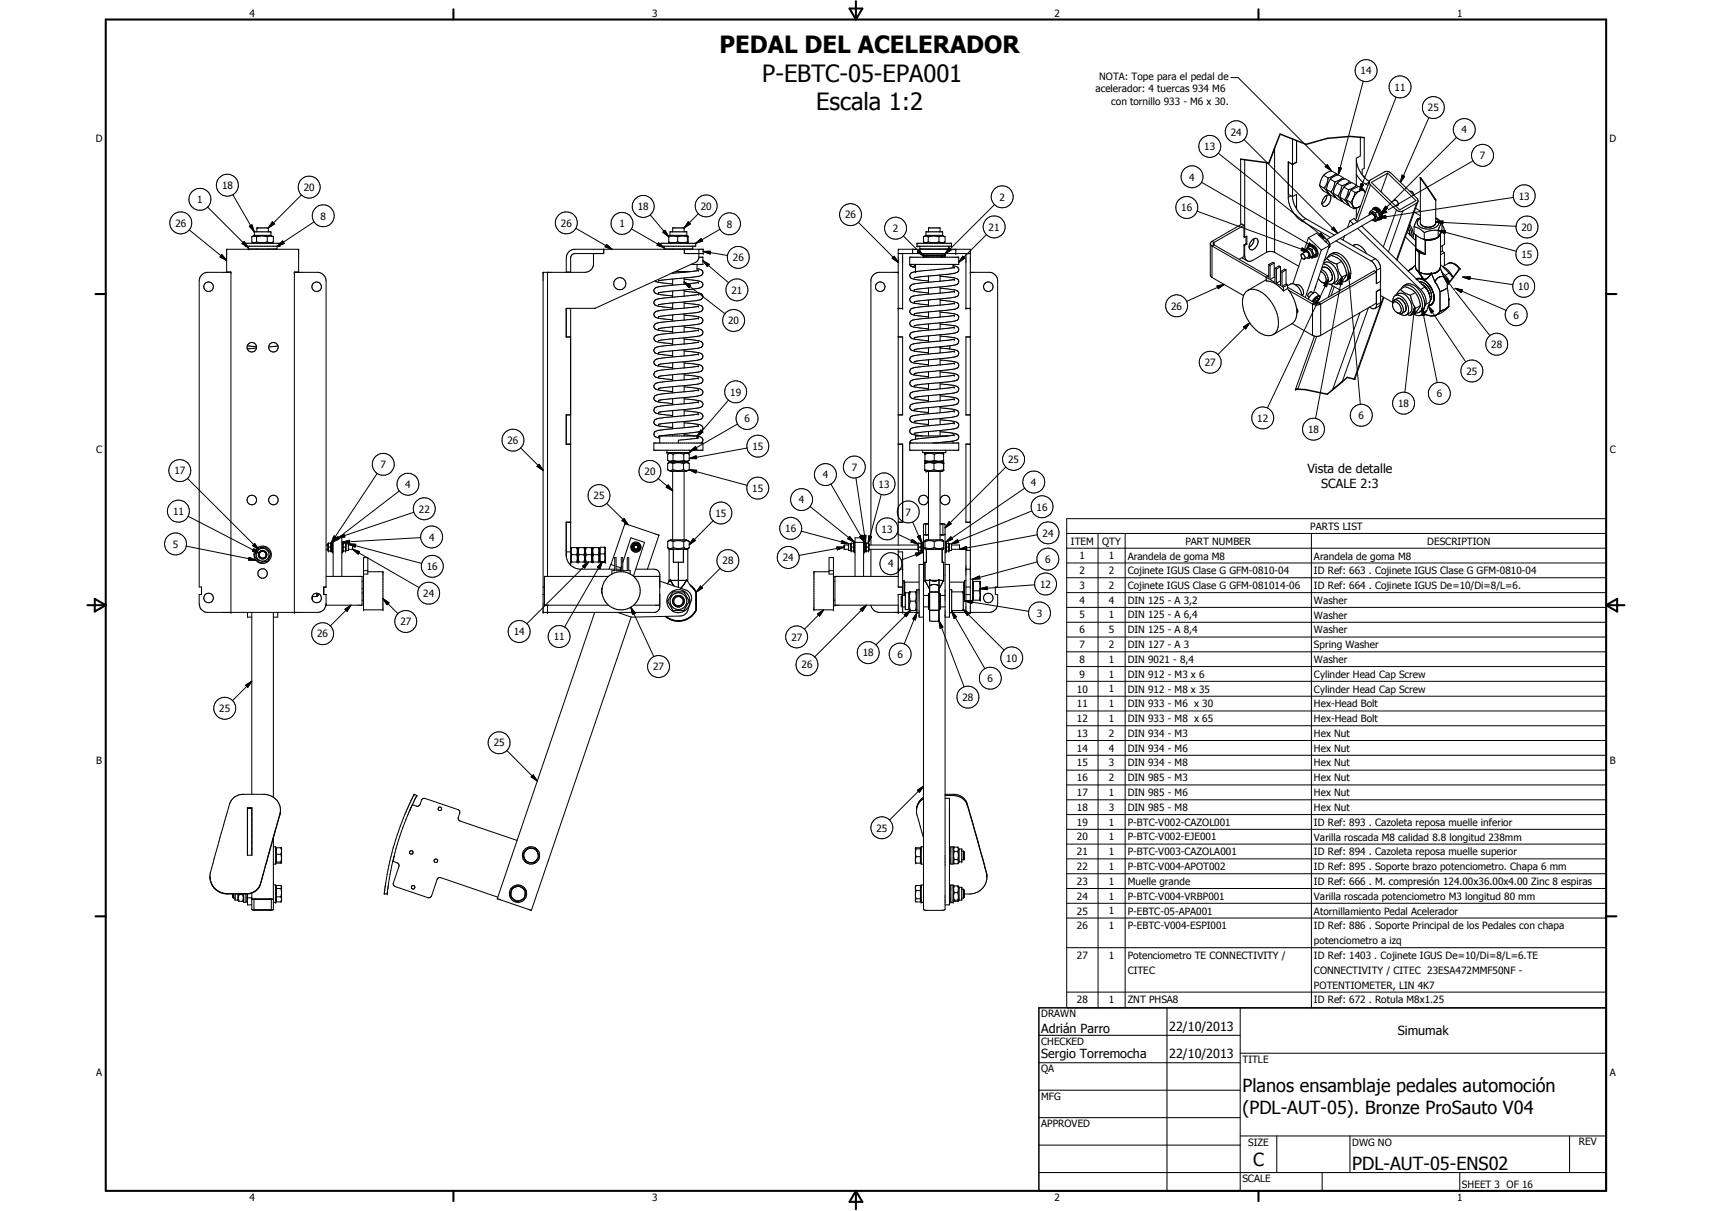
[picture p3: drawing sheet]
<svg xmlns="http://www.w3.org/2000/svg" width="594mm" height="420mm" viewBox="0 0 594 420" stroke-linecap="round" stroke-linejoin="round" font-family="sans-serif">
<defs><g id="words">
<g font-size="8.2">
<text x="249.7" y="18.4">PEDAL DEL ACELERADOR</text>
<text x="264.5" y="28.3">P-EBTC-05-EPA001</text>
<text x="283.2" y="38.1">Escala 1:2</text>
</g>
<g font-size="6.3">
<text x="431.1" y="379">Planos ensamblaje pedales automoción</text>
<text x="431.1" y="386.5">(PDL-AUT-05). Bronze ProSauto V04</text>
<text x="434.8" y="404.7">C</text>
<text x="469.2" y="406">PDL-AUT-05-ENS02</text>
</g>
<g font-size="4.4">
<text x="453.7" y="164">Vista de detalle</text>
<text x="458.5" y="169.3">SCALE 2:3</text>
<text x="361.3" y="358.4">Adrián Parro</text>
<text x="405.7" y="357.7">22/10/2013</text>
<text x="485" y="359.2">Simumak</text>
<text x="361.3" y="367.1">Sergio Torremocha</text>
<text x="405.7" y="367.2">22/10/2013</text>
</g>
<g font-size="3.5">
<text x="86.6" y="5.8">4</text>
<text x="226.3" y="5.8">3</text>
<text x="365.9" y="5.8">2</text>
<text x="505.6" y="5.8">1</text>
<text x="381.4" y="27.9">NOTA: Tope para el pedal de</text>
<text x="472.1" y="25.8">14</text>
<text x="380.1" y="32.1">acelerador: 4 tuercas 934 M6</text>
<text x="483.9" y="31.5">11</text>
<text x="385.6" y="36.3">con tornillo 933 - M6 x 30.</text>
<text x="495.5" y="38.7">25</text>
<text x="427.1" y="47">24</text>
<text x="507.1" y="46.3">4</text>
<text x="33.3" y="49.4">D</text>
<text x="417.9" y="52.1">13</text>
<text x="558.5" y="49.4">D</text>
<text x="513.5" y="55.2">7</text>
<text x="77" y="65.6">18</text>
<text x="412.7" y="62.7">4</text>
<text x="68.4" y="70.4">1</text>
<text x="105.4" y="66.3">20</text>
<text x="346.8" y="69.6">2</text>
<text x="527" y="69.3">13</text>
<text x="111.2" y="76.2">8</text>
<text x="221.3" y="72.9">18</text>
<text x="243.2" y="72.8">20</text>
<text x="293.3" y="75.8">26</text>
<text x="409.9" y="73.3">16</text>
<text x="60.9" y="78.7">26</text>
<text x="194.6" y="78.7">26</text>
<text x="214.9" y="78.8">1</text>
<text x="252.2" y="79">8</text>
<text x="309.8" y="80.5">2</text>
<text x="343.1" y="80.1">21</text>
<text x="528" y="80.1">20</text>
<text x="527.9" y="89.5">15</text>
<text x="254.3" y="90.6">26</text>
<text x="253.8" y="101.9">21</text>
<text x="526.8" y="100.7">10</text>
<text x="406.4" y="107.4">26</text>
<text x="252.7" y="112.5">20</text>
<text x="525.2" y="110.5">6</text>
<text x="517.5" y="120.8">28</text>
<text x="418.1" y="127">27</text>
<text x="508.8" y="130">25</text>
<text x="253.4" y="137.2">19</text>
<text x="498.6" y="137.8">6</text>
<text x="485.2" y="141.2">18</text>
<text x="258.3" y="146.5">6</text>
<text x="436.3" y="146.3">12</text>
<text x="471.4" y="145.4">6</text>
<text x="176.1" y="154.1">26</text>
<text x="453.9" y="150.2">18</text>
<text x="33.4" y="157.3">C</text>
<text x="261.1" y="156.1">15</text>
<text x="349.8" y="160.7">25</text>
<text x="558.6" y="157.3">C</text>
<text x="60.5" y="164.6">17</text>
<text x="132.1" y="162.4">7</text>
<text x="223.7" y="164.9">20</text>
<text x="285.5" y="165.9">4</text>
<text x="295.6" y="163.4">7</text>
<text x="140.6" y="169.3">4</text>
<text x="206" y="173.3">25</text>
<text x="261.1" y="170.6">15</text>
<text x="304.9" y="169.2">13</text>
<text x="357.8" y="168.6">4</text>
<text x="60.1" y="178.6">11</text>
<text x="145.4" y="177.8">22</text>
<text x="248.3" y="179.3">15</text>
<text x="277.2" y="174.6">4</text>
<text x="314.2" y="178.9">7</text>
<text x="359.7" y="177.1">16</text>
<text x="272.5" y="184.6">16</text>
<text x="305.9" y="184.8">13</text>
<text x="454.7" y="183.8">PARTS LIST</text>
<text x="60" y="190">5</text>
<text x="148.9" y="187.6">4</text>
<text x="361.8" y="186.2">24</text>
<text x="371.6" y="188.9">ITEM</text>
<text x="382.5" y="189">QTY</text>
<text x="411.3" y="188.9">PART NUMBER</text>
<text x="495.3" y="189">DESCRIPTION</text>
<text x="148.1" y="197.8">16</text>
<text x="250.7" y="195.8">28</text>
<text x="271.6" y="194.7">24</text>
<text x="308.2" y="196.9">4</text>
<text x="362.7" y="195.3">6</text>
<text x="374.6" y="194.1">1</text>
<text x="384.8" y="194.1">1</text>
<text x="391.3" y="194.1">Arandela de goma M8</text>
<text x="456" y="194.1">Arandela de goma M8</text>
<text x="360.9" y="203.9">12</text>
<text x="374.6" y="199.2">2</text>
<text x="384.8" y="199.2">2</text>
<text x="391.3" y="199.3">Cojinete IGUS Clase G GFM-0810-04</text>
<text x="456" y="199.3">ID Ref: 663 . Cojinete IGUS Clase G GFM-0810-04</text>
<text x="146.9" y="207.1">24</text>
<text x="374.6" y="204.4">3</text>
<text x="374.6" y="209.5">4</text>
<text x="384.8" y="204.4">2</text>
<text x="384.8" y="209.5">4</text>
<text x="391.3" y="204.4">Cojinete IGUS Clase G GFM-081014-06</text>
<text x="391.3" y="209.5">DIN 125 - A 3,2</text>
<text x="456" y="204.4">ID Ref: 664 . Cojinete IGUS De=10/Di=8/L=6.</text>
<text x="456" y="209.5">Washer</text>
<text x="359.7" y="214">3</text>
<text x="374.6" y="214.6">5</text>
<text x="384.8" y="214.6">1</text>
<text x="391.3" y="214.6">DIN 125 - A 6,4</text>
<text x="456" y="214.6">Washer</text>
<text x="110.1" y="221.1">26</text>
<text x="138.9" y="216.9">27</text>
<text x="178.3" y="220.4">14</text>
<text x="374.6" y="219.8">6</text>
<text x="384.8" y="219.7">5</text>
<text x="391.3" y="219.8">DIN 125 - A 8,4</text>
<text x="456" y="219.8">Washer</text>
<text x="192.1" y="222.1">11</text>
<text x="274.6" y="222.3">27</text>
<text x="299.4" y="227.8">18</text>
<text x="374.6" y="224.8">7</text>
<text x="384.8" y="224.9">2</text>
<text x="391.3" y="224.9">DIN 127 - A 3</text>
<text x="456" y="224.9">Spring Washer</text>
<text x="226.6" y="232.6">27</text>
<text x="278.2" y="231.9">26</text>
<text x="311.4" y="228.3">6</text>
<text x="349.2" y="229.6">10</text>
<text x="374.6" y="230">8</text>
<text x="384.8" y="230">1</text>
<text x="391.3" y="230">DIN 9021 - 8,4</text>
<text x="456" y="230">Washer</text>
<text x="342.7" y="236.6">6</text>
<text x="374.6" y="235.1">9</text>
<text x="384.8" y="235.1">1</text>
<text x="391.3" y="235.1">DIN 912 - M3 x 6</text>
<text x="456" y="235.2">Cylinder Head Cap Screw</text>
<text x="334" y="243.2">28</text>
<text x="373.7" y="240.3">10</text>
<text x="373.7" y="245.4">11</text>
<text x="384.8" y="240.2">1</text>
<text x="384.8" y="245.4">1</text>
<text x="391.3" y="240.3">DIN 912 - M8 x 35</text>
<text x="391.3" y="245.4">DIN 933 - M6 x 30</text>
<text x="456" y="240.3">Cylinder Head Cap Screw</text>
<text x="456" y="245.4">Hex-Head Bolt</text>
<text x="76.1" y="247.1">25</text>
<text x="373.7" y="250.5">12</text>
<text x="384.8" y="250.5">1</text>
<text x="391.3" y="250.5">DIN 933 - M8 x 65</text>
<text x="456" y="250.6">Hex-Head Bolt</text>
<text x="373.7" y="255.7">13</text>
<text x="384.8" y="255.7">2</text>
<text x="391.3" y="255.7">DIN 934 - M3</text>
<text x="456" y="255.7">Hex Nut</text>
<text x="171.3" y="259">25</text>
<text x="373.7" y="260.8">14</text>
<text x="384.8" y="260.8">4</text>
<text x="391.3" y="260.8">DIN 934 - M6</text>
<text x="456" y="260.8">Hex Nut</text>
<text x="33.4" y="265.2">B</text>
<text x="373.7" y="265.9">15</text>
<text x="384.8" y="265.9">3</text>
<text x="391.3" y="265.9">DIN 934 - M8</text>
<text x="456" y="265.9">Hex Nut</text>
<text x="558.6" y="265.2">B</text>
<text x="373.7" y="271.1">16</text>
<text x="384.8" y="271.1">2</text>
<text x="391.3" y="271.1">DIN 985 - M3</text>
<text x="456" y="271.1">Hex Nut</text>
<text x="373.7" y="276.2">17</text>
<text x="373.7" y="281.3">18</text>
<text x="384.8" y="276.2">1</text>
<text x="384.8" y="281.3">3</text>
<text x="391.3" y="276.2">DIN 985 - M6</text>
<text x="391.3" y="281.3">DIN 985 - M8</text>
<text x="456" y="276.2">Hex Nut</text>
<text x="456" y="281.3">Hex Nut</text>
<text x="373.7" y="286.5">19</text>
<text x="384.8" y="286.4">1</text>
<text x="391.3" y="286.5">P-BTC-V002-CAZOL001</text>
<text x="456" y="286.5">ID Ref: 893 . Cazoleta reposa muelle inferior</text>
<text x="304.1" y="288.5">25</text>
<text x="373.7" y="291.6">20</text>
<text x="384.8" y="291.6">1</text>
<text x="391.3" y="291.6">P-BTC-V002-EJE001</text>
<text x="456" y="291.6">Varilla roscada M8 calidad 8.8 longitud 238mm</text>
<text x="373.7" y="296.8">21</text>
<text x="384.8" y="296.7">1</text>
<text x="391.3" y="296.8">P-BTC-V003-CAZOLA001</text>
<text x="456" y="296.8">ID Ref: 894 . Cazoleta reposa muelle superior</text>
<text x="373.7" y="301.9">22</text>
<text x="384.8" y="301.8">1</text>
<text x="391.3" y="301.9">P-BTC-V004-APOT002</text>
<text x="456" y="301.9">ID Ref: 895 . Soporte brazo potenciometro. Chapa 6 mm</text>
<text x="373.7" y="307">23</text>
<text x="384.8" y="307">1</text>
<text x="391.3" y="307">Muelle grande</text>
<text x="456" y="307.1">ID Ref: 666 . M. compresión 124.00x36.00x4.00 Zinc 8 espiras</text>
<text x="373.7" y="312.1">24</text>
<text x="373.7" y="317.3">25</text>
<text x="384.8" y="312.1">1</text>
<text x="384.8" y="317.2">1</text>
<text x="391.3" y="312.1">P-BTC-V004-VRBP001</text>
<text x="391.3" y="317.3">P-EBTC-05-APA001</text>
<text x="456" y="312.2">Varilla roscada potenciometro M3 longitud 80 mm</text>
<text x="456" y="317.3">Atornillamiento Pedal Acelerador</text>
<text x="373.7" y="322.4">26</text>
<text x="384.8" y="322.4">1</text>
<text x="391.3" y="322.4">P-EBTC-V004-ESPI001</text>
<text x="456" y="322.4">ID Ref: 886 . Soporte Principal de los Pedales con chapa</text>
<text x="456" y="327.6">potenciometro a izq</text>
<text x="373.7" y="332.7">27</text>
<text x="384.8" y="332.7">1</text>
<text x="391.3" y="332.7">Potenciometro TE CONNECTIVITY /</text>
<text x="456" y="332.7">ID Ref: 1403 . Cojinete IGUS De=10/Di=8/L=6.TE</text>
<text x="391.3" y="337.8">CITEC</text>
<text x="456" y="337.9">CONNECTIVITY / CITEC 23ESA472MMF50NF -</text>
<text x="456" y="343">POTENTIOMETER, LIN 4K7</text>
<text x="361.3" y="353">DRAWN</text>
<text x="373.7" y="348.1">28</text>
<text x="384.8" y="348">1</text>
<text x="391.3" y="348.1">ZNT PHSA8</text>
<text x="456" y="348.1">ID Ref: 672 . Rotula M8x1.25</text>
<text x="361.3" y="362.5">CHECKED</text>
<text x="431.1" y="368.7">TITLE</text>
<text x="33.4" y="373.2">A</text>
<text x="361.3" y="372.1">QA</text>
<text x="558.6" y="373.2">A</text>
<text x="361.3" y="381.6">MFG</text>
<text x="361.3" y="391.1">APPROVED</text>
<text x="433.1" y="397.5">SIZE</text>
<text x="469.2" y="397.5">DWG NO</text>
<text x="547.9" y="397.4">REV</text>
<text x="431.1" y="410.2">SCALE</text>
<text x="507.3" y="412.3">SHEET 3 OF 16</text>
<text x="86.6" y="416.7">4</text>
<text x="226.3" y="416.7">3</text>
<text x="365.9" y="416.7">2</text>
<text x="505.6" y="416.7">1</text>
</g>
</g></defs>
<g fill="none" stroke="#000" stroke-width=".35">
<path d="M427.1 26.9h2.5l32.4 32.4M473.1 28.2l-8.7 32.4M484.5 33.7l-12.7 32.6M422.8 53.2l37.2 29.6M430.5 55.2v22.8M431.7 48.4l32.5 32.5M431.9 55.4v26.9M439.5 56.4v31.1M442.3 51.4v36.1M447.2 56.3l1.3 .8 1.4-.8M448.5 48.2v20.3M449.8 56.3h.1"/>
<path d="M449.9 56.2l-1.4 .8-1.5-.9v12.9a10.6 10.6 0 0 0 4.7 7.7M449.9 48.8v7.5M459.9 57.8l.7-.7 1.4 2.2zM462 59.3l-1.3 .4-1.4 1.1M462 59.3l1.6 .9M464.5 58.1l1 .2-1.1 2.3zM470.7 55.7a10.3 10.3 0 0 0 4.5 7.3M472.1 47.6v6.5l-1.4 .8v9.4M473.4 47.8v10.6l-.7 .4v1.8M495.8 40.8l-9.8 22.4M505.4 47.7l-24.9 24.9M511.2 55.8l-29.5 17"/>
<path d="M65.7 79.8l12.9 10.5M72 71.8l14.1 14.1M80.8 67.6l7.5 12.8M86.5 78.5l.9-.5 .9 2.4zM93.1 79.1h-4v1.3M93.1 79.1v1.3M94.5 77l.7 .7-2.1 1.4zM104.6 67.6l-11.5 11.5M109 77l-12.7 8.4M199.8 79.2l12.6 7.3M219.1 79.4l11.3 6.5M225.6 74.5l6.5 7.7"/>
<path d="M237.4 79.1v1.3M237.4 79.1h-4v1.3M238.8 77l.8 .7-2.2 1.4zM242.4 74.1l-5 5M249.8 79.5l-8.4 4.9M297.9 77.1l13.8 13.9M345.1 71l-17.2 17.1M415.4 73.3l38.7 14M416.9 63.2l39.4 22.8M431.7 78.1v4.1M431.7 78.1l-.8-.4-10.3 6M431.7 78.1l-10.4 6"/>
<path d="M447.1 67.4l1.4 .8M448 67.9l-1 .6M448.5 68.2a10.5 10.5 0 0 0 4.6 7.7M448.5 68.2l1.4-.8v5.1M451.7 76.7l9.9 5.7M453.1 75.9l9.9 5.7M453.1 75.9l-1.4 .8M457.9 64.3l1.4 2 1.6 .9M457.9 64.3l1.6 1M459.3 60.8l-.8 1.3-.6 2.2M459.3 60.8l1.6 1M459.5 65.3l1.4 1.9"/>
<path d="M459.6 68.3a1.17 1.17 0 0 1 1.7-.6 1.17 1.17 0 0 1 .4 1.6 2.18 2.18 0 0 1-2.6 2.1 2.35 2.35 0 0 1 .5-3.1zM460.3 65.7l.4 .8a5.1 5.1 0 0 0 2.5 2.1M460.3 65.7l1.6 .9M460.4 67.7a3.2 3.2 0 0 1-1.7 3M460.9 61.8l-.4 1.8-1 1.7M461.2 67.1l-.3 .1M461.6 62.2l-.9 1.6-.4 1.9M461.6 62.2l1.6 .9M461.9 66.6l1.3 2M462.7 67.1l1.6 .9M462.8 78.8l1.4 2.1-2.1-1.4zM463.2 63.1l-.4 1.9-.9 1.6"/>
<path d="M463.5 68.5l-.3 .1M463.6 60.2l-1.1 .9-1.6 .7M463.6 60.2l.4 .5M464 63.5l-.7 1.3a2.52 2.52 0 0 0 .2 3.6l.5 .6 1.6 .9M464 63.5l1.6 1M464.3 68l1.3 1.9M464.4 60.6l-1.6 .7-1.2 .9M464.4 60.6l1.6 1M465 68.4l1.3 2 1.6 .9M465 68.4l1.6 .9M465.6 64.5l-.4 1.8-.9 1.7M465.9 69.8l-.3 .1"/>
<path d="M466 61.6l-.8 .7-2 .8M466 61.6l.4 .5M466.3 64.9l1.6 .9M466.3 64.9l-.9 1.6-.4 1.9M466.6 69.3l1.3 2M467.2 69.4l1.5 .8M467.2 69.4l1.2 2.2 1.4 .8M467.9 65.8l-.3 1.5-1 2M468 67.7l-.1 .3M468.2 71.2l-.3 .1M468.2 67.2l-.1 .3M468.3 67.1l-.5 1.1"/>
<path d="M468.3 62.9l-1.5 1.1-1.2 .5M468.3 62.9l-1.6-.9-1.8 .8-.9 .7M468.3 62.9l.5 .5M468.5 76.6l1.3-.8 1.2 1.2M468.5 76.6l1.1 1.2M468.5 76.6l-.9 2.3M468.7 70.2l.6 1M468.8 65.9l1.4 .9M468.8 65.9l-1.6 3.5M468.8 63.4l.3-.1 1.6 1M468.8 63.4l-1.6 .8-.9 .7M469.3 71.2l.2 .3"/>
<path d="M469.5 69l-.8 1.2M469.5 71.5l.3 .9M469.5 71.5l.5 .5 1.1 .1M469.5 69l-.2 .8v1.4M469.6 68.6l-.1 .4M470.2 66.8l-.6 1.8M470.7 60.5l1.4 2 1.8 1.4M470.7 72.2v3.5M470.7 64.3l-1.5 1.1-1.3 .4M470.7 64.3l.5 .5M471 72.1l-1.2 .3M471.1 79.2l21.9 21.3"/>
<path d="M471.4 71.9l-.4 .2M471.5 66.4l-1.3 .4M471.5 66.4l-1.2 1.1-.7 1.1M471.8 66.3l-.3 .1M471.9 71.6l-.5 .3M472 71.6l-.6 .3M472.1 66.1h.8l.7 .4M472.1 66.1l-.3 .2M472.1 66.1l-.6 .3M472.1 71.4l-.1 .2M472.2 71.4l-.3 .2M472.3 63.8l.9 .3-1.4 2.2z"/>
<path d="M472.5 78.4l21.9 21.2M472.9 60.9l.5 .3M472.9 65.5l.7 .9M472.9 65.5l-.8 .6M472.9 65.5l-1.4-.9-2.7 1.3M473.4 61.2v.3M473.4 61.2l-.2 .1M473.6 66.4l.2 .4M473.9 63.9l.8 .4M475.1 63.2l-1.2 .7M475.2 62.9l.4-.5 4.8-2.8 .8-.2 1 .3 9.5 9a1.04 1.04 0 0 1-.1 1.8M475.2 62.9v.6l.4 .6"/>
<path d="M475.2 62.9l-4.8 13.5M475.3 74.5l.1-.6a1.54 1.54 0 0 1 1.6 .4 1.54 1.54 0 0 1 .4 1.6l-.3 .5-.8-.2M475.6 64.1l9 8.8M475.6 64.1l-4.6 12.9M475.9 63.3l5.6-3.2 9.9 9.5-5.7 3.2zM475.9 73l-.8 1 .1 .5M475.9 73l1.4 .8M475.9 73l.6-.4 1.5 .8M476.2 76.3l1.1 .5M476.3 74.2h-.4l-15.5 8.9M476.3 72.7l.6-.2 .7 .3M476.3 74.2l.5 .5"/>
<path d="M476.3 74.2l.2 .1M476.7 72.2l-.4 .5M476.7 72.2a2.19 2.19 0 0 1 2.8 1.8 1.6 1.6 0 0 1-.5 2.2M476.8 74.7l.2 .4M476.9 72.1a2.86 2.86 0 0 1 2.3 4l-.9 .1M476.9 72l-.2 .1M477 75.1l-.2 .8-15.4 8.9M477.3 73.8l.8 2M477.6 72.8v.4M477.8 72.4v.9M477.8 72.4l-.2 .4M477.8 72.4l-.8-.1-.5 .3"/>
<path d="M477.9 72.5a2.55 2.55 0 0 1 1.1 3.4l-.5 .3a2.38 2.38 0 0 0-.7-3.3zM478 73.4l.7 2M478 73.4l-.7 .4M478.1 75.8l-.8 1M478.1 76.3l-.8 .5M478.4 75.6l2.4-.9 .1 1zM478.5 76.2l-.4 .1M478.7 75.4l-.6 .9M478.7 75.4l-.6 .4M478.8 74.5l1.9-1.7 .5 .9zM479.4 75.2l-1 .4M479.6 73.7l-.8 .8"/>
<path d="M479.7 75.1l1.1-.4 .1 1-2.5-.1M479.8 73.9l-1 .6M480 74.1l-1.2 .4M480.2 72.5l.6-1 .7 .8-.9 .6M480.8 71.5l.7 .8-2.1 1.4zM481.1 73.4l.1 .3-.6 .1M481.5 60.1l-2.3 6.4M484.1 69.4l-.3 .2M484.1 69.4a1.49 1.49 0 0 1 1 1.8M484.1 69.4l-1.2 .7M484.6 72.9l-4.6 12.8M484.6 72.9a2 2 0 0 0 2.2 .3"/>
<path d="M485.1 71.2l-.3 .1M485.1 71.1l-.7 .4M486.5 60.7l.9 .5-1.4 2zM486.8 73.2l-5 14.2M488.7 79.4l.5 1.7M488.7 79.3l.5 1.9M488.9 78.6l.9 1.8 .2 1.8M489.2 77.9a6.5 6.5 0 0 1 1.1 4.6M489.2 66.5a1.14 1.14 0 0 1 1.4 1.2M490.7 78.7l1.8 .6 1.7 1.4M490.7 78.7v2.3l.5 .4M490.7 73.6l2.2 1.2"/>
<path d="M491.2 72.3l1.7 .9M491.6 70.5l-4.8 2.7M491.6 70.5l-7 19.6M492 70l-7.2 20.3M492.9 75.8a1.8 1.8 0 0 0-1 2 1.8 1.8 0 0 0 1.8 1.4 4.8 4.8 0 0 0 5.5-1.4l-.1-1.1-.9-.9M492.9 61.6v15.9l.7 .9M492.9 75.5a3.5 3.5 0 0 0-2.1 2.9l-.1 .3M493.6 78.4l.6 .3M497.5 78.4l-.3 .1a3.9 3.9 0 0 1-3 .2M497.7 78.1l-.2 .3M498.2 77l2.5-.3v.9zM498.2 69.4v7.9l-.7 1.1"/>
<path d="M498.2 75.6l2.2 1.5M498.2 77l27.9 1.5M499.1 79.9l2.5 .2-.3 1zM499.1 79.9a9.8 9.8 0 0 0-4.9 .8M499.1 79.9v2.4M499.1 79.9l27.1 7.3M500.4 77.9l.8 2v4.9l-1.3 .8M500.4 77.1l-1.3 2.8M500.4 77.1a6.7 6.7 0 0 1-.5 3.8M525.1 68.5l-46.7 7.1M77 88.3l1.6 2-2.2-1.1zM78.6 94.5v-8h25v8"/>
<path d="M78.6 94.4h1.5v118.1M80.1 94.5h-8.4a3.1 3.1 0 0 0-2.6 3v106.2h.8v2.6h-.8v3.2a3.1 3.1 0 0 0 2.6 3h38.8a3.1 3.1 0 0 0 2.7-3M84 84.5l.7-.7 1.4 2.1zM85.1 84.4h12v1h-12zM86.1 85.4v1h10v-1M87.5 82.1v1.9M87.5 82.1l.7-.2 .8 .3M87.5 84l.8 .4M88.3 80.4h5.7v1.3M88.3 81.7h5.7M88.3 80.4v1.3M88.3 81.7l-.8 .4"/>
<path d="M89 83.9l-.6 .3-.9-.2M89 83.9l1.5 .3 2.2-.3M89 82.2v1.7M89 82.2l1.9-.3 1.8 .3M89.1 86.4v.1M92.7 83.9l.9 .3 1.1-.2M92.7 82.2v1.7M93.1 86.4v.1M94 81.7l.7 .4M94.7 82.1v1.9M94.7 82.1l-.9-.2-1.1 .3M94.7 84l-.7 .4"/>
<path d="M96.3 85.4l1.8-1.8 .5 .9zM98.1 83.6l.5 .9-2.3 .9zM102.1 94.5h8.4a3.1 3.1 0 0 1 2.7 3v106.2h-.9v2.6h.9M103.6 94.4h-1.5v118.1M190 94.5v105.5M196.5 94.4h1.5M205.9 88v3.9a3 3 0 0 1-2.9 2.6h-14.5v118h38.8a2.07 2.07 0 0 0 1.7-2v-11a1.94 1.94 0 0 0-2-2h-6.4M209.5 86.5v1.5M209.5 86.5v1.5h-10l-.8 .2-.7 1v5.3M210.5 84.8l1.9 1.7-2.4-.9zM227.3 97.5l1 .4 5.1 .7M228.5 84.2l1.9 1.7-2.4-.8z"/>
<path d="M229.4 84.4h12v1h-12zM230 80.6l.8-.7 1.3 2.3zM230.4 85.4v1h10v-1M232.1 82.2a4.2 4.2 0 0 1 3.1 0M232.1 83.9l1.1 .3 2-.3M232.1 81.9v2.3M232.1 84.2h.1M232.1 81.9h.1M232.1 84.2l.4 .2M232.5 81.7v-1.3h5.8v1.3M232.5 81.7h5.8M232.5 81.7l-.4 .2"/>
<path d="M233.4 86.4v.1M233.4 94.7v.1M233.4 96.8v2.2M234.3 94.2h5.4M235.2 82.2l1.6-.3 1.7 .3M235.2 83.9l1.2 .3 2.1-.3M235.2 82.2v1.7M237.4 97.9l2.3 1.1-.6 .8zM237.4 86.4v1.6h6.6v-1.5h-44.9a3.1 3.1 0 0 0-2.6 3v5M237.4 94.2v.2M237.4 96.4v2.2M237.4 96.9l4.2 .4a1.94 1.94 0 0 1 2.3 1.5 2.52 2.52 0 0 1-2.6 1.4l-12.8 1.4"/>
<path d="M237.4 96.4l-8.8 1M237.4 97.9l14.2 11M237.5 86.5v1.5M238.3 81.7l.4 .2M238.6 84.2h.1M238.7 81.9h.1M238.7 81.9v2.3M238.7 81.9l-.1 2.3M238.7 84.2l-.4 .2M239.7 94.2l-6.7 .7M241.4 84.4l1.9-1.7 .5 .9zM241.9 91.7v2.2"/>
<path d="M241.9 93.2l.2 .1a1.36 1.36 0 0 1 1.5 .5 1.36 1.36 0 0 1 0 1.6l-1.5 .5-4.7 .5M242.4 98l-13.7 1.5a1.35 1.35 0 0 0-1.5 .6 1.35 1.35 0 0 0 .1 1.5l1.9 .6 4.2 .5M242.4 93.8l-2.7 .4M242.5 86.5v3l-.4 .9-.8 .6-34.7 15.9-10.1 .1v9.9h1.5v27h-1.5v10.2h1.5M242.5 89.2h1.4v2.5h-4.1M243.9 90.5l2.3 1.2-.7 .8zM243.9 90.5l8.9 7.6M244 87.2h2.5l-.1 .9zM244 87.2l8.4 1.4M309.6 89.6l.7-.7 1.4 2.1zM311.7 94.5h-6.9a3.1 3.1 0 0 0-2.6 2.6v92M311.7 88h25"/>
<path d="M313.2 88v19.1h-1.5M313.5 81.9l7 7M315.7 89.2h17v2.5h-17zM315.7 91.7l.1 .2M315.8 91.7v.2M315.8 91.9a1.05 1.05 0 0 0 1 .6 1.05 1.05 0 0 0 .9-.8v2.5h.3M315.8 91.9l.5 .6 1.4 .3M316.7 86.5v1.5M318.2 84.4h12v1h-12zM318.3 87.4l.8-.7 1.4 2.2zM319.2 85.4v1h10v-1M320.5 88.1h7.4v1h-7.4z"/>
<path d="M320.5 88.6h7.4M320.6 82.1l.7-.2 .8 .3M320.6 82.1v1.9M320.6 84l.7 .4M321.3 81.7v-1.3h5.8v1.3M321.3 81.7h5.8M321.3 81.7l-.7 .4M321.5 89.1l.1 .1M321.6 88l-.1 .1M322.1 83.9l-.6 .3-.9-.2M322.1 83.9l1.4 .3 2.3-.3M322.1 82.2v1.7"/>
<path d="M322.1 82.2l1.9-.3 1.8 .3M322.2 80.4v-1.3h4v1.3M322.2 86.4v.1M322.2 95.8v2.1M322.2 99.9v2.2M325.8 83.9l.8 .3 1.3-.3M325.8 82.2v1.7M325.8 82.2l1.1-.3 1 .3M326.2 95.4l-9 1M326.2 95.8a16.6 16.6 0 0 1 6.2 1.2 1.24 1.24 0 0 1-1 1.9l-14.1 1.6M326.2 100a16.6 16.6 0 0 1 6.2 1.1 1.24 1.24 0 0 1-1 2l-14.1 1.6M326.2 86.4v.1"/>
<path d="M326.2 95.4v2.2M326.2 99.6v2.1M326.7 88l.1 .1M326.8 89.1l-.1 .1M327.1 81.7l.8 .5M327.9 83.9l-.8 .5M327.9 82.2v1.7M329.3 86l.8 .7-2.2 1.4zM330.7 92.2a1.57 1.57 0 0 1 1.9 1.7 5.3 5.3 0 0 1-4.1 1.3l-2.3 .2M330.7 91.7v1.2M331.1 96.9l-13.4 1.5a1.46 1.46 0 0 0-1.6 .4 1.46 1.46 0 0 0-.1 1.7l1.4 .6 4.8 .5M331.1 92.8l-13.6 1.5a1.3 1.3 0 0 0-1.6 .7 1.3 1.3 0 0 0 .4 1.6l5.9 .9"/>
<path d="M331.7 86.5v1.5M334.1 88.9l.7 .7-2.1 1.4zM335.2 88v19.1h1.5M336.7 94.5h6.9a3.1 3.1 0 0 1 2.6 3v106.2h-.8v2.6h.8v3.2a2.93 2.93 0 0 1-2.6 3h-13.4M342.3 81.4l-9.6 9.6M420 84.6l.6 .7M420.6 83.7l-.6 .8v10.9l.6 .9M420.6 85.3v11M420.6 83.7l.7 .4M420.6 85.3l18.8 10.9M420.6 96.3l10.9 6.3M421.3 84.1v.9"/>
<path d="M421.3 85l-.7 .3M421.3 84.1l-.3 .4 .3 .5M421.3 85l18.7 10.8M422.3 99.2l2.5-.5-2.1 1.5zM424.8 98.7l-13 5.9M431 89.4l1.8 1.1M431.7 85l.2 .2M431.7 82.2l.2 .1M431.7 88.5l.2 .1M431.7 82.2h.1M431.9 85.2v3.4M431.9 82.3l.8-.4v2.8"/>
<path d="M432.4 84.5l.3 .2M432.4 82.1v2.4M432.4 84.5l-.7 .5v4l-1.7 1M432.7 84.7l-.8 .5M434.5 83.3a1.17 1.17 0 0 1 1.7-.5 1.17 1.17 0 0 1 .2 1.8 2.29 2.29 0 0 1-2.5 2 2.39 2.39 0 0 1 .6-3.3zM435.1 82.8a3.2 3.2 0 0 1-1.7 3M439.4 96.2v1.3a7.4 7.4 0 0 1 5.9 3.5M439.4 97.1l-6.4 3.7M439.5 87.5l.9-.3 1.9 .3M439.5 87.5l-4.7 2.8a1.74 1.74 0 0 1-2 .2 1.74 1.74 0 0 1-.9-1.9M440.3 95.7l-.9 .5M440.3 91.8l.4 .3"/>
<path d="M440.3 91.8v4.9l-.9-.5M440.7 92.1v4.9M442.2 96.2l-1.5 .8M442.2 96.2l.2 .2M442.2 91.3l-.5-.3-1.4 .8M442.2 91.3l-1.5 .8M442.2 91.3v4.9M442.3 87.5l8.4 4.9M442.4 93.1l.5 .2M442.4 93.1v4.9l-1.7-1M442.9 93.3v5M444.3 97.5h.1"/>
<path d="M444.3 92.5l.1 6.6-1.5-.8M444.3 97.5l-1.4 .8M444.3 92.5l-.4-.3-1.5 .9M444.3 92.5l-1.4 .8M444.9 99.4l.4 .3M444.9 94.5v4.9M445.3 99.7v1.3M446.3 93.6l-.5-.2-1.4 .8 .5 .3M446.3 98.6l-1.4 .8M446.3 98.6l.5 .2M446.3 93.6l-1.4 .9M446.3 93.6v5"/>
<path d="M446.8 99.1l1-.5a2.65 2.65 0 0 1 3.1 1.6l.9 2.3M446.8 99.7l9.4 5.4M446.8 98.8v1.3M446.8 98.8l-1.5 .9M449.9 98.7l-.2 .2a2.42 2.42 0 0 1 2.5 3.2l-.4 .4M451.7 88.1a.95 .95 0 0 1 1.1 .7 .95 .95 0 0 1-.5 1.1l-.6-.5M451.7 88.1l-.2 .2 .2 1.1M451.7 89.4l-3.1 9M451.9 86l2.2 1.3-2.5-.3zM451.9 86l2.2 1.3-2.6-.3zM452.8 86.9l.8-.5a1.78 1.78 0 0 1 1.5 2.7l-.7 .4M453.4 87.3l-1.7 .8"/>
<path d="M453.4 87.3l.3 .2M453.7 87.5l.4 .5 .2 .8-1.6 1.1M453.8 85.7a1.27 1.27 0 0 1 1.7 .1l.5 .3M453.8 85.7l-.7 1M453.8 85.7l1.5 .8M454 82.5l-1.8 5.3M454 82.5l2.9-1.6 4.4 4.2M454 82.5l4.5 4.3M454.1 87.4l-.4-.4a.72 .72 0 0 0-.9-.1 .72 .72 0 0 0-.3 .8M454.1 87.4a1.27 1.27 0 0 1 0 2.2l-.6-.2M454.3 85.1a2.25 2.25 0 0 1 2.9 1.9l.1 1.4-.7 .7M454.3 85.1l-.4 .5"/>
<path d="M454.4 84.3l1.9 1.7-2.4-.9zM454.5 85a2.74 2.74 0 0 1 2.1 4.2h-.7M454.5 85l-.2 .1M454.7 89.3l.6 .2M455.3 86.5l.7 2M456 86.1l.7 2M456 86.1l-.7 .4M456 88.5l-.7 1M456.6 99.2l-.3 .7M456.7 88.1l-.7 1.1-.7 .3M456.7 88.1l-.7 .4M458.3 94.2a2.87 2.87 0 0 1 1.6 3.7 1.81 1.81 0 0 1-2.4-1.3"/>
<path d="M458.3 80.9l1.7 1.9-2.3-1.1zM458.5 93.5a3.5 3.5 0 0 1 2 4.6 1.33 1.33 0 0 1-1.8-.2M458.5 86.8l-5.5 16.4M458.7 93a2.23 2.23 0 0 1 3.2 1.5l.4 2.1M459.2 91.6a5.1 5.1 0 0 1 3.7 6.4 1.71 1.71 0 0 1-2.5 .2l1.6-.9M459.2 91.4a2.57 2.57 0 0 1 3.8 1.1 4.2 4.2 0 0 1 .8 5.1l-1.4 .9M459.6 82.6l-.8 .2M459.7 82.7l.2 .1M459.7 83.6l.5 .2M459.9 82.8l.8 .6M460.2 83.8v.3M460.3 89.6l1.1 1 2.5 1"/>
<path d="M460.3 89.6l-.8 1M460.3 89.6l1.7-1 2 .9 1.5 1.2M460.7 83.4l.8 1.9M460.7 83.4l-.5 .4M460.9 97l-.6 2.5-.9-.4zM460.9 97l-21.1 44.6M461.3 85.1l-5.5 16.6M461.3 85.1l-2.8 1.7M461.5 98.6l3.7 2.1M461.5 88.3a4 4 0 0 1 4.8 2.2 5.5 5.5 0 0 1 .8 6.9l-.9 .4-.7-.1M461.5 88.3l-.8 1.1M461.5 85.3l-.5 .8"/>
<path d="M461.5 85.3l-.3 .2M461.6 88.3a3.8 3.8 0 0 1 5.5 1.7 6 6 0 0 1 1.1 6.7l-1.3 .8M462.3 96.6l-.3 .7M462.4 99.1l-1.5 4.1M462.7 98.3l1.2 .4M463 99.5l-1.1 3.1M463.6 83.6l13 7.6 1 1.9v5.3M463.9 91.6l.1 .7a7.9 7.9 0 0 0 1.7 3.9M465.1 82.7l12.1 7M465.5 90.7l1 1.5 .8 3M465.5 90.7l-1.6 .9M465.5 97.7l-1.6 1"/>
<path d="M465.7 96.2v2.5l-1-.1zM465.7 96.2l-1.8 2.5M465.7 96.2l-9.2 49M466.6 81.8l-.6 1.5M467.3 95.2l-1.8 2.5M467.3 95.2l-1.6 1M467.9 94.1l.7 2.5-1 .1zM467.9 94.1l4.2 46.2M469.5 85.3l.7-.4zM470.2 84.9a4.4 4.4 0 0 1 4 3.1M477.2 89.7l1.4 1.6 .5 1.7M477.2 89.7l-1.4 .9"/>
<path d="M477.6 98.3v.1M477.6 94.4v4M477.6 94.4l-.7-.5-19.3 11.2M477.6 94.4l-19.3 11.1M479 97.6v2.7M479.1 93v4.6l-1.5 .8M479.1 93l-1.5 .8M487.2 99.1a3.4 3.4 0 0 1 4.7 .9 7.6 7.6 0 0 1 2.3 6.6l-.7 1.1-1 .6M487.7 82.2l3.5 3.4M488.3 80.6l2.9 2.8M489.2 81.1l.1 .4M490.6 92.5l-1.9 1.6"/>
<path d="M491.2 91.8l-1.2 1.4-1 .6M491.2 81.4v11.2l.4 1.1 .9 .7M491.2 81.4l1.3 .9 1.7 .8M491.3 86.3l1.2 1.2M491.3 81.5v4.8M491.3 86.3l3.3 1.9M491.5 93.5l2.5 3.3M492.3 96.6l-.9 .2 1.2-.2 1 .3M492.5 87.5l2.1 .7M492.5 87.5v6.9M492.5 94.4a6 6 0 0 0 4.1 .6M492.5 94.4l1.5 2.4"/>
<path d="M492.5 96.6l1.9 .7M492.5 97.8l.9 .1M492.9 96.8l.7 .1M493.3 96.8l-.8-.1-.9 .2M493.3 98.6a5.2 5.2 0 0 1 2.6 3.4M493.4 96.2h.1M493.4 97.9l.4 .1M493.4 97.9l1 .5M493.6 96.9l.8 .5M493.6 96.9l.4 .2M494 96.8l.6 .1M494.1 97.2a8.2 8.2 0 0 1 3.6 6.1"/>
<path d="M494.1 98.2l.3 .2M494.1 83l.5 .3M494.2 80.7v2.4M494.4 97.3l.8 .7M494.4 97.4l.7 .6M494.4 98.4l1.2 1.2M494.4 99.6l1.5 2.4M494.4 99.6l-1.4 .9M494.6 83.3v4.9M495 98.9l.6 .7M495.1 98l.8 .7M495.1 97.9l.4 .4"/>
<path d="M495.3 96.5l-1.1 .4M495.5 98.4l1 1.2M495.6 99.6l.5 .8M495.8 98.7l.3 .4M496.2 99.2l.3 .4M496.3 99.3l.5 .9M496.5 99.6l.2 .5M496.5 99.6l1.1 3.3M496.6 94.7v.3M496.6 94.7l.6 .2M496.6 95l-1.6 1.7M496.6 94.7l1.4 3.1"/>
<path d="M498 97.8l1.7 3.4M499 94.2l-1.8 .7M499.1 82.3a6 6 0 0 1-4.5 1M499.1 82.3l-1.9 .6-3 .2M499.2 82v.2M499.3 82l-.2 .3M499.5 93.6l-.7 .8-1.6 .5M499.5 93.6l-.7 .7-1.6 .6M499.5 93.6l.2-.7 1.3 3.1M499.5 93.6l-.2 .3M499.7 81.2l-.4 .8M499.8 81.2l-.4 .8"/>
<path d="M499.9 80.9l-.1 .3M499.9 80.9l-.1 12.2M499.9 91.8l3 2.9M500.4 94.5l1.1 1M500.5 85.2v2M500.5 87.2l.7 .4M500.5 87.2l-.6 .3M500.5 92.5a7.5 7.5 0 0 1 3.8 3.8M501 96l2 1.7-.9 .6zM501 96a2.63 2.63 0 0 0-3 1.8M501 96l1.4 2.6-.3 .4 .2 .8M501 96l3.8 4.8"/>
<path d="M501.2 87.6v4.5M501.2 80.2l-1.3 .8M501.2 87.6l-1.3 .8M501.5 95.5l1.5 2.4M502.3 99.8l.4 3.9v2.6M502.3 99.8l-2.6 1.4M502.7 91.3a3.6 3.6 0 0 1 3.9 1.9M502.7 91.3l-2.1 1.2M502.7 91.3a3.7 3.7 0 0 1 3.7 2.1M502.9 94.7l1.2 1.7M502.9 94.7l-1.4 .8M507.6 96.1l2.6-.1-.2 1z"/>
<path d="M507.6 96.1l17.4 2.7M85.8 120l3.2 .3M94.8 118.8l.5 .1M196.5 116.9h1.5M196.5 107.1h1.5M198 107v89.1M228.5 101.6h.1M228.5 105.7h.1M228.5 109.9h.1M228.5 114h.1M228.5 118.2h.1M233.4 101v2.1"/>
<path d="M233.4 105.1v2.1M233.4 109.3v2.1M233.4 113.4v2.2M233.4 117.6v2.1M237.4 100.6v2.1M237.4 104.8v2.1M237.4 108.9v2.1M237.4 113v2.2M237.4 117.2v2.1M237.4 101l4.2 .5a1.82 1.82 0 0 1 2.3 1.7l-.5 .6-1.5 .5-13.4 1.4M237.4 105.2a14.6 14.6 0 0 1 6.2 1.1 1.26 1.26 0 0 1 .1 1.4 1.26 1.26 0 0 1-1.3 .6l-13.9 1.6M237.4 109.3l4.2 .5a1.94 1.94 0 0 1 2.3 1.5l-.5 .8-1.3 .4-13.6 1.5"/>
<path d="M237.4 113.5l4.2 .5a1.77 1.77 0 0 1 2.3 1.6l-.5 .7-.8 .3-14.1 1.6M237.4 117.6l3.9 .4a2.53 2.53 0 0 1 2.5 1.1l-.1 1-1.3 .7-13.9 1.5M242.4 114.6l-8.9 1a13.7 13.7 0 0 0-6.4 1.2 1.41 1.41 0 0 0 1.5 1.9l4.8 .6M242.4 102.1l-9.4 1a13.1 13.1 0 0 0-5.9 1.2 1.46 1.46 0 0 0 .3 1.6 1.46 1.46 0 0 0 1.5 .4l4.5 .5M242.4 106.3l-7.9 .8a23.4 23.4 0 0 0-7.3 1.2 1.31 1.31 0 0 0 0 1.6 1.31 1.31 0 0 0 1.4 .5l4.8 .6M242.4 110.4l-14 1.6a1.27 1.27 0 0 0-1.5 1.2 1.27 1.27 0 0 0 1.5 1.3l5 .6M242.4 118.7l-13.5 1.5a1.65 1.65 0 0 0-1.9 1.8 5.4 5.4 0 0 0 4 1.2l2.4 .2M311.7 116.9h1.5M311.7 107h1.5M311.7 116.9h1.5v27.1h-1.5M317.2 117.1h.1M317.2 104.7h.1"/>
<path d="M317.2 113h.1M317.3 100.5l-.1 .1M320.5 118.8l-.4 .1M322.2 104.1v2.1M322.2 108.2v2.2M322.2 112.4v2.1M322.2 116.5v2.2M326.2 112.4a16.6 16.6 0 0 1 6.2 1.2 1.24 1.24 0 0 1-1 1.9l-14.1 1.6M326.2 104.1a16.6 16.6 0 0 1 6.2 1.2 1.24 1.24 0 0 1-1 1.9l-14.2 1.6M326.2 108.3l4.8 .5a1.31 1.31 0 0 1 1.5 .7 1.31 1.31 0 0 1-.4 1.6l-2.1 .5-12.7 1.4M326.2 116.6l4.8 .5a1.28 1.28 0 0 1 1.5 .8 1.28 1.28 0 0 1-.5 1.6l-1.6 .4-13.2 1.4M326.2 103.7v2.1"/>
<path d="M326.2 107.9v2.1M326.2 112v2.2M326.2 116.2v2.1M329.5 120v1.1M331.1 105.2l-10.3 1.1a8.7 8.7 0 0 0-4.9 1.1 1.34 1.34 0 0 0 .1 1.5 1.34 1.34 0 0 0 1.4 .5l4.8 .5M331.1 113.5l-10.3 1.1a8.7 8.7 0 0 0-4.9 1.1 1.46 1.46 0 0 0 .3 1.6 1.46 1.46 0 0 0 1.5 .4l4.5 .5M331.1 109.4l-12.4 1.3a2.7 2.7 0 0 0-2.9 1.3 1.71 1.71 0 0 0 2.2 1.6l4.2 .5M331.1 117.7l-8.8 1a16.6 16.6 0 0 0-6.3 1.1 1.34 1.34 0 0 0 0 1.5 1.34 1.34 0 0 0 1.4 .5l4.8 .6M331.1 101.1l-10.3 1.1a8.7 8.7 0 0 0-4.9 1.1 1.46 1.46 0 0 0 .3 1.6 1.46 1.46 0 0 0 1.5 .4l4.5 .5M331.1 105.2h.1M335.2 116.9h1.5M335.2 107h1.5"/>
<path d="M336.7 116.9h-1.5v27.1h1.5M431.5 113.4l2.2-1.4-1.4 2.1zM432.5 101.1a4.4 4.4 0 0 1 5.4 .4 12.1 12.1 0 0 1 5.2 13.1 3.7 3.7 0 0 1-5.7 1 13.1 13.1 0 0 1-6-12.5zM433.7 112l-11.1 11M446.8 100.1l-1.5 .9M446.8 100.1l.4 .6M447.2 100.7a10.8 10.8 0 0 1 2.2 10.5l-1.2 1.2-6.4 3.7M447.2 100.8l8.3 4.7M448.3 112.3l7.2 4.1M449.9 106.9l.4 .9-.3 .8M450 107.9l.3 .2M452 102.4l-.2 .1"/>
<path d="M455.5 105.5a3.1 3.1 0 0 0 2.8 0M455.5 116.4a3.1 3.1 0 0 0 2.8 0M455.5 105.5v10.9M455.7 101.7l-.5-.4a1.43 1.43 0 0 0-1.4 1.4l.5 .5M455.8 101.6l-1.4 1.4-.4 .8M455.8 101.6l.8-.2 1.3 1.3M456.1 116.6l-6.5 18.4M456.2 105.1h1.4M456.2 105.1l-.7 .4M456.4 104l.5 .4M456.9 116.7l-6.6 18.3M457.1 104.6l-.7 .6"/>
<path d="M457.1 103.4l.3 .3M457.4 103.7l-.1-.3-.7 .4-.6 .7 .2 .4 .7-.5M457.4 103.7l-.5 .7M457.6 105.1l.7 .4M457.8 103.8l-.5 .6M457.8 103.8l-1.4 1.4M457.9 102.7l-.1-.1a3.1 3.1 0 0 0-2.4 2M457.9 102.7v.8M457.9 103.5l-.1 .3M457.9 103.3v.2M458 103.2a.82 .82 0 0 0-1.4 .2l-1 1.4M458.3 105.5v10.9"/>
<path d="M471.9 108.5l-9.5 26.8M474.8 106.8l-9.1 25.7M477.6 101.2h.1M477.6 101.2v4.9a1.28 1.28 0 0 1-1 1.1 1.28 1.28 0 0 1-1.3-.6M479 100.3l.1 .1M479 100.3l-1.4 .8v4.1l-19.3 11.2M479.1 100.4v4.6M479.1 105l-1.5 .8M479.1 105l-.4 1.1-1.6 .9M479.1 100.4l-1.5 .8M479.1 102.6l4.2 2.3M480 103.1l-10.1 28.4"/>
<path d="M480.2 103.2l-10.1 28.4M483.2 105.5a1.08 1.08 0 0 1 1-.9 1.08 1.08 0 0 1 1.1 .8 2.09 2.09 0 0 1 .3 3.2h-.5M483.4 104.6a1.81 1.81 0 0 1 .9-2.1 1.81 1.81 0 0 1 2.2 .5 5.5 5.5 0 0 1 2 5.7 1.82 1.82 0 0 1-2.7 .2M483.5 104.4a2 2 0 0 1 2.9 1.3 2 2 0 0 1-.3 3.2 3.2 3.2 0 0 1-2.6-4.5zM484.1 102.5a3.2 3.2 0 0 1 5.1 1.6 3.4 3.4 0 0 1 0 4.5l-1.2 .7M484.8 108.5l.3 .1M484.9 103.5l-.2 .1M485 103.5l1.3 .4M485 103.5l-1.3 .6M485.9 100.4l1.5 1.2 2 .8M485.9 100.4l-1.5 2M485.9 100.4l1.7-1 2.4 1.1 1.1 1"/>
<path d="M486.3 100.2a2.13 2.13 0 0 1 3.3-1 7.9 7.9 0 0 1 3.9 7.8M486.3 103.9l1 1 .5 1.1M486.3 103.9l.5 .5M487.8 106l.1 .7M487.9 106.7l-.2 1.2-1.3 .9M488.3 109.1l1.1 .4M489.4 102.4l.7 2.5 1.1 2.1M490.9 106.5l.2 2.6-1-.2zM490.9 106.5l-3.4 29.6M491.1 101.5l-1.7 .9M491.1 101.5l1.4 2.6 .4 1.9M491.1 108.6l-1.7 .9"/>
<path d="M491.2 107l-1.8 2.5M492.5 108.4l-1.4 .2M492.9 106l-1.8 2.6M492.9 106l-1.7 1M493 100.5a5.5 5.5 0 0 1 1.7 5.1M493.5 106.9l1 2.4-1 .2zM493.5 107l-.3 .7-.7 .7M493.5 106.9l5.2 25.9M493.7 108.5a1.87 1.87 0 0 1-3.1 .4M494.7 105.6l-1 2.9M495.1 107.7l-.7 .8-1.4 .8M495.1 107.7l-1.4 .8"/>
<path d="M495.6 106.2l1.9 1.8-.9 .6zM495.6 106.2l13 19.4M495.9 102l.4 1.7-.2 1.1M496.1 100.4l.5 1.2M496.1 104.8l-1.4 .8M496.1 104.8l-1 2.9M496.3 105.9l-.5 .1M496.3 106l-.6 .1M496.6 101.6l.2 .9M496.6 101.6l.2 .8M496.7 105.5l-.9 .3M496.7 105.7l-.4 .2"/>
<path d="M496.8 102.4l-.1 1.1-.4 .9M496.8 102.8l-.6 .1M496.9 100.5l.2 .5M497 100.8l.2 .4M497.1 105.4l-.5 .4M497.2 105.1l-.5 .4M497.2 101.1l.3 1M497.3 105.1l-.2 .3M497.4 101.6l.1 .5M497.5 104.4l-.2 .4M497.5 102.1l.1 2.3M497.6 103.6a2.19 2.19 0 0 1-.9 1.9"/>
<path d="M497.6 104.4l-.3 .7M497.6 103.2l-.1 .9M497.7 104l-.1 .4M499.7 108a3.8 3.8 0 0 1-5.6 .8M499.7 101.2v6.8M502.7 106.3a9.1 9.1 0 0 1-5 3.2M502.7 106.3l-1.5 1.1-1.5 .6M504.9 100l2.5 .6-.3 .9zM504.9 100l17.7 7.7M505.1 101.2l11.9 15.3M89 120.3a1.65 1.65 0 0 1-1.2 1.8 1.65 1.65 0 0 1-2-1M89 120.3a1.65 1.65 0 0 0-2-1.4 1.65 1.65 0 0 0-1.2 2.2"/>
<path d="M89 120.8l-3.2 .3M96.5 120.1l-3.2 .3M228.5 122.3h.1M228.5 126.5h.1M228.5 130.6h.1M228.5 134.8h.1M228.5 138.9h.1M233.4 121.7v2.2M233.4 125.9v2.1M233.4 130v2.2M233.4 134.2v2.1M233.4 138.3v2.2"/>
<path d="M237.4 121.3v2.2M237.4 125.5v2.1M237.4 129.7v2.1M237.4 133.8v2.1M237.4 138v2.1M237.4 121.8l4.8 .5a1.31 1.31 0 0 1 1.7 1.2 1.31 1.31 0 0 1-1.5 1.4l-13.9 1.6M237.4 125.9l4.2 .5a1.88 1.88 0 0 1 2.3 1.4l-.3 .8-1 .4-14.1 1.6M237.4 130.1l3.9 .4a2.53 2.53 0 0 1 2.5 1.1 1.36 1.36 0 0 1-1.4 1.6l-13.9 1.6M237.4 134.2l4.8 .6a1.31 1.31 0 0 1 1.7 1.2 1.31 1.31 0 0 1-1.5 1.3l-13.9 1.6M237.4 138.4l4.2 .5a1.88 1.88 0 0 1 2.3 1.4l-.3 .7-1 .5-14.1 1.6M242.4 139.4l-12.5 1.4a3.2 3.2 0 0 0-3 1.2 1.59 1.59 0 0 0 2 1.7l4.5 .5M242.4 122.9l-14 1.6a1.29 1.29 0 0 0-1.5 1.2 1.29 1.29 0 0 0 1.5 1.3l5 .6"/>
<path d="M242.4 127l-12.5 1.4a3.2 3.2 0 0 0-3 1.2 1.59 1.59 0 0 0 2 1.6l4.5 .5M242.4 131.2l-13.5 1.4a1.5 1.5 0 0 0-1.5 .5 1.5 1.5 0 0 0-.2 1.6 14.6 14.6 0 0 0 6.2 1.2M242.4 135.3l-14 1.6a1.29 1.29 0 0 0-1.5 1.3 1.29 1.29 0 0 0 1.5 1.2l5 .6M252.8 138.8l-10.9 12.6M317.2 129.6h.1M317.2 137.9h.1M317.3 125.4v.1M317.3 133.7l-.1 .1M322.2 120.6v2.2M322.2 124.8v2.2M322.2 128.9v2.2M322.2 133.1v2.2"/>
<path d="M322.2 137.3v2.1M326.2 120.7l4.8 .6a1.31 1.31 0 0 1 1.5 .7 1.31 1.31 0 0 1-.4 1.6l-2.1 .5-12.7 1.3M326.2 124.9l4.8 .6a1.28 1.28 0 0 1 1.7 1 1.28 1.28 0 0 1-1.3 1.5l-14.1 1.6M326.2 129l4.8 .6a1.29 1.29 0 0 1 1.6 .9 1.29 1.29 0 0 1-1 1.6l-14.3 1.6M326.2 133.2l2.3 .2a7.1 7.1 0 0 1 3.8 .8 1.25 1.25 0 0 1 .2 1.5 1.25 1.25 0 0 1-1.3 .6l-13.9 1.6M326.2 120.3v2.2M326.2 124.5v2.1M326.2 128.6v2.2M326.2 132.8v2.1M326.2 136.9v2.2M326.2 137.3l4.8 .6a1.26 1.26 0 0 1 1.5 .7 1.26 1.26 0 0 1-.4 1.5l-1.7 .5-13.2 1.4M326.3 120.3v.5"/>
<path d="M331.1 138.4l-9.8 1.1a11.1 11.1 0 0 0-5.3 1 1.33 1.33 0 0 0 0 1.5 1.33 1.33 0 0 0 1.4 .6l4.8 .5M331.1 121.8l-9.3 1.1a15.5 15.5 0 0 0-5.8 1 1.34 1.34 0 0 0 0 1.5 1.34 1.34 0 0 0 1.4 .6l4.8 .5M331.1 126l-10.3 1.1a8.7 8.7 0 0 0-4.9 1.1 1.46 1.46 0 0 0 .3 1.6 1.46 1.46 0 0 0 1.5 .4l4.5 .5M331.1 130.1l-8.3 1a22.1 22.1 0 0 0-6.8 1.1 1.34 1.34 0 0 0 0 1.5 1.34 1.34 0 0 0 1.4 .6l4.8 .5M331.1 134.3l-7.8 .9a22.6 22.6 0 0 0-7.3 1.2 1.34 1.34 0 0 0 0 1.5 1.34 1.34 0 0 0 1.4 .5l4.8 .6M180.7 155.4l7.8 7.8M196.5 144h1.5M196.5 154.1h1.5M226.9 153.7h17v2.5h-17zM227.2 151.3l.1 .1M228.5 143.1h.1M228.5 147.2h.1"/>
<path d="M228.5 151.4h.1M228.9 151.3v2.4M229.2 151.3h12.7v.7M231.4 156.2v.8h8v-.8M231.7 157.6v2.2M231.7 159.8l.7 .2 1.1-.2M231.7 157.6l.7-.3 1.1 .3M231.7 159.8l.9 .5M232.6 157l-.9 .6M233.4 142.5v2.1M233.4 146.6v2.2M233.4 150.7v.6"/>
<path d="M233.5 157.6v2.2M233.5 159.8l1.5 .2 2.3-.2M233.5 157.6a5.7 5.7 0 0 1 3.8 0M237.3 157.6v2.2M237.3 159.8l.7 .2 1.2-.2M237.3 157.6a1.63 1.63 0 0 1 1.9 0M237.4 142.1v2.2M237.4 146.3v2.1M237.4 150.4v.9M237.4 142.5l3.9 .4a2.42 2.42 0 0 1 2.6 1.3 1.87 1.87 0 0 1-2.3 1.6l-13.1 1.4M237.4 146.7l3.6 .4a2.7 2.7 0 0 1 2.8 1.1l-.1 1-1.1 .6-14.1 1.6M237.4 150.8l3.8 .5"/>
<path d="M238.2 157l1 .6M239.2 159.1l2.3-.9 .2 .9zM239.2 157.6v2.2M239.2 159.8l-1 .5M239.4 156.6l1.9-1.7 .5 .9zM241.9 151.3l1.2 .3a1.1 1.1 0 0 1 .8 1 1.1 1.1 0 0 1-.7 1.1M242.4 143.6l-13.5 1.5a1.55 1.55 0 0 0-1.8 1.9 7.8 7.8 0 0 0 4.4 1.1l1.9 .2M242.4 151.9l-7 .8v1M242.4 147.7l-13.7 1.6a1.67 1.67 0 0 0-1.8 1.3 1.76 1.76 0 0 0 2 1.4M242.4 151.9h.1M243.2 149.2l.7 .7-2 1.5zM255.9 147.1l-16.5 9.5"/>
<path d="M259.2 155.4l-20 3.7M311.7 143.9h1.5M311.7 154.1h1.5M311.7 154.1h1.5v27.1h-1.5M315.7 153.7h17v2.5h-17zM317.2 150.4h.1M317.3 146.2h.1M320.2 156.2v.8h8v-.8M321 159.8l1.2 .2 2-.2M321 157.6l1.2-.3 2 .3M321.4 157l-.4 .3v2.7l.4 .3M322.2 147.7l-2.2 .3a5.7 5.7 0 0 0-4.2 1.2 1.45 1.45 0 0 0 1.6 1.7l2.6 .4"/>
<path d="M322.2 141.4v2.2M322.2 145.6v2.1M322.2 149.7v1.6M324.2 159.8l1.3 .2 1.9-.2M324.2 157.6l1.3-.3 1.9 .3M324.2 157.6v2.2M326.2 141.5l4.8 .5a1.29 1.29 0 0 1 1.6 1 1.29 1.29 0 0 1-1 1.5l-14.4 1.7M326.2 149.8l2.9 .3a3.9 3.9 0 0 1 3.5 1.2v.8a2.17 2.17 0 0 1-1.9 .9M326.2 145.7l5.1 .5a1.28 1.28 0 0 1 1.4 1.3 1.28 1.28 0 0 1-1.5 1.3l-13.9 1.6M326.2 141.1v2.1M326.2 145.2v2.2M326.2 149.4v1.9"/>
<path d="M327 157l.4 .3v2.7l-.4 .3M328.6 151.3l-10.9 1.1-1.5 .4-.5 .9M329 151.3h-11.3v1.1M330.7 153v.7M330.7 153l-6.6 .7M331.1 142.6l-8.3 .9a22.1 22.1 0 0 0-6.8 1.2 1.34 1.34 0 0 0 0 1.5 1.34 1.34 0 0 0 1.4 .5l4.8 .6M331.1 146.7l-8.9 1M331.1 150.9l-2.3 .4M335.2 143.9h1.5M335.2 154.1h1.5M336.7 154.1h-1.5v27.1h1.5M65.1 166l24.7 24.7"/>
<path d="M65.3 179.1l24.7 12.9M130.9 164.3l-14.5 21.8M138.6 170.3l-19.4 14.9M143.6 177.7l-26.2 8.9 2.3-.3-.4-1-2 1.2M187.1 161.1l1.4 2.1-2.2-1.4zM210.5 174.6l7.5 7.4M216.6 179.9l1.4 2.1-2.1-1.4zM228.4 166l5 4.3M231.7 163l.9 .3 .9-.3M231.9 168.3l1.5 2-2.2-1.3zM232.6 160.3h5.6M232.6 160.3l-.9 .5"/>
<path d="M233.4 163.5v23.8M233.5 160.8v2.2M233.5 160.8a1.44 1.44 0 0 0-1.8 0v2.2M233.5 160.8a5.7 5.7 0 0 1 3.7 0M233.5 163l1.8 .3 1.9-.3M237.2 160.8v2.2M237.2 163a1.82 1.82 0 0 0 2 0M237.4 163.5v23.8M238.2 160.3l.9 .5M239 160.7l.2 2.3M239 160.7a1.75 1.75 0 0 0-1.8 .1M239.2 163l2.5 .2-.2 .9z"/>
<path d="M239.2 163l-1 .5h-5.6l-.9-.5M239.2 163l20.1 5.4M281.1 175.7l15.4 12.4M288.3 167.9l10.8 18.7M297 165.8l3.1 20.4M305.8 171.6l-4.5 16.9M320.9 160.8a4.3 4.3 0 0 1 3.2 0M320.9 163a5 5 0 0 0 3.2 0M320.9 163.1h.1M320.9 160.7h.1M321 163.3l.4 .2h5.6l.4-.2M321 163.2v.1"/>
<path d="M321.4 160.3h5.6M321.4 160.3l-.5 .3 .1 2.6M322.2 163.5v23.8M324.1 160.8a4.5 4.5 0 0 1 3.3 0M324.1 163l1.6 .3 1.7-.3M324.1 160.8v2.2M326.2 163.5v23.8M327 160.3l.4 .2M327.4 163.1h.1M327.4 160.5v2.8M327.4 160.5v2.7M327.4 160.7h.1"/>
<path d="M349 162.1l-21.1 21M355.6 169.4l-27.4 18.7M358.1 177.2l-27.9 11.5M370.2 180h187.2v169.7h-187.2zM64.6 189.5l24.2 4.9M86.4 193.4l2.4 1h-2.5zM87.7 189.3l.7-.7 1.4 2.1zM88 190.4l2 1.6-2.4-.7zM88.1 190.4l-.5 .9 2.4 .7M89.1 191.2l.9 .8M89.3 190.2l2.1-.3a.72 .72 0 0 1 1.2 .5l.9 1a1.5 1.5 0 0 1 0 2l-.5 1.3-2.9 .5-1.3-1.7a1.77 1.77 0 0 1 .1-2.2zM90 192.2a1.22 1.22 0 0 0 .8 1.5 1.22 1.22 0 0 0 1.5-1"/>
<path d="M90 191.9v.9l.2 .4M90.4 191.6l-.4 .4M90.4 193.4l1 .2M90.6 191.3l-.4 .4M90.9 191.3l-.3 .1M91.3 191.3l.6 .2M91.4 191.3h-.6M91.4 191.3l.5 .2M91.9 191.5l.2 .2M92.1 191.7l.2 .5M92.3 192.2v.5M92.3 192.7l-.6 .8"/>
<path d="M113.2 200h12.4v10h-12.5M113.2 190.6h.6M113.2 189.1h.6M114 189.8h.7M114 189.8v1.4M114 188.5v1.3M114.7 188.5v1.3M114.7 189.8v1.4M115 188.7l-.2-.2h-.9l-.1 .2v2.3l.1 .2h.9l.2-.2M115 188.3h.2M115 188.3v3.1h.4M115.3 187.6l-.3 .7"/>
<path d="M115.4 187.7l-.4 .6M115.4 187.8l-.4 .5M115.6 188.1h-.2v3.5h.2M115.6 200v-13.4h3v13.4M115.9 185.9l.8 .6-1.7 1.8zM116.3 186.2l-.4-.3-.3 .8M117.1 186.6l2.2-1.3 .4 1zM117.1 186.2l-.3 .4M117.2 186.2l.6 .7-2.3 1.2zM117.3 186.7l-.2 .1M117.4 187.1l-.7 .4M118.6 188.1h.3"/>
<path d="M118.9 188.1l2.4-.6 .1 .9zM118.9 188.1v3.5h-.3M118.9 191h1.2M118.9 188.7l.1-.2h.9l.2 .2M118.9 188.1l2.2 .3M119.1 189.8v1.4M119.1 188.5v1.3M119.1 189.8h.7M119.8 188.5v1.3M119.8 189.8v1.4M120.1 188.7h.8v2.3h-.8M120.1 188.7v2.3"/>
<path d="M120.9 188.7l2.5 .1-.2 1zM120.9 190.6h1.5M120.9 189.1h1.5v1.5M121.2 188l-2.3 .1M121.3 188.7l2.1 .1-.2 1-1.9-.9M121.3 188.8l25 6.7M121.4 187.7l-.1-.2-2.4 .6M122.4 190.6l2.4 .8-.5 .9zM122.4 190.6l23.1 13.3M126.1 198h1.5M127.6 198.4h5.3v13.2h-6.8v-18.1h1.5v5.7h-1.5M146 186.5l-24.1 1.4"/>
<path d="M196.5 192.4a5 5 0 0 0 5 5.1h11.8M196.5 191h.1M196.5 191.5h1.5M196.5 181.2h1.5M198 181.1h-1.5v12.1M198 190.3l.2-.3h2.2l.1 .3M198 194.7l.2 .3h2.2l.1-.3M198.4 190l-.2 .9 .2 1.5M198.4 192.4l-.2 1 .2 1.6M198.4 192.4h1.7M200.1 190l.3 1.2-.3 1.2M200.1 192.4l.3 1.3-.3 1.3"/>
<path d="M200.5 190.3v4.4M200.5 190.3l.2-.3h2.2l.1 .3M200.5 194.7l.2 .3h2.2l.1-.3M200.9 192.4l-.2 1 .2 1.6M200.9 192.4h1.7M200.9 190l-.2 .9 .2 1.5M202.2 196.4l2.1-1.4-1.4 2.1zM202.6 190l.3 .9-.3 1.5M202.6 192.4l.3 1-.3 1.6M203 190.3l.2-.3h2.2l.1 .3M203 194.7l.2 .3h2.2l.1-.3M203 190.3v4.4"/>
<path d="M203.4 192.4h1.7M203.4 192.4l-.2 1 .2 1.6M203.4 190l-.2 .9 .2 1.5M204.3 195l-21.5 21.4M205.1 190l.3 1.2-.3 1.2M205.1 192.4l.3 1.3-.3 1.3M205.5 190.3l.2-.3h2.1l.2 .3M205.5 194.7l.2 .3h2.1l.2-.3M205.5 190.3v4.4M205.9 192.4h1.7M205.9 192.4l-.2 1 .2 1.6M205.9 190l-.2 .9 .2 1.5"/>
<path d="M207.6 190l.2 1.2-.2 1.2M207.6 192.4l.2 1.3-.2 1.3M208 194.6h.3M208 190.3h.3M208 190.3v4.4M208.3 189.9l1.7 .1v5l-.2 .1h-1.5zM208.3 192.2h1.5M208.3 194.8h1.5M209 194.8l-.8 2.4-.9-.4zM209 194.8l-13.1 22.8M209.8 189.9l.2 .9M209.8 192.2l.2 1"/>
<path d="M209.8 194.8l.2 .1M210 191.3l-.2 .9M210 193.8l-.2 1M211.2 200h-22.3v10h22.3M211.2 199.9a6.8 6.8 0 0 1 8.7 0M211.2 199.9a6.6 6.6 0 0 0 0 10.1M212.3 199.2v-1.2h1v-4.5h.5v4.5h1.8v-4.5h.5v4.5h1.6v-4.5h.5v4.5h.5v1.2M213.3 196.3l-1.4-.5-.5 1.7M213.8 197.5h1.5M213.8 196.5l1.7 .5M215.6 196.7l-.4 1.3M215.9 180.6l.7-.7 1.4 2.1z"/>
<path d="M216.1 195.2l2.8-8.6 4.7 1.6-3.8 11.7M218 182l10.7 3.7-4 11.8M218 182l-1.1-.3-4.9 14.2M219.9 200h9M219.9 199.9a6.6 6.6 0 0 1 0 10.1M219.9 188.5h1.5a1.62 1.62 0 0 1 0 2.7h-1.5a1.71 1.71 0 0 1-.2-2.6zM219.9 189.7l.5-.6a.8 .8 0 0 1 1 .7l-.1 .4M219.9 189.9l.5 .6 .8-.1M219.9 189.9l.1 .2M220 190.2l.8 .4 .5-.4M220.1 189.3l-.2 .6M220.5 189.1l-.2 .1"/>
<path d="M220.8 189.1l.6 .5M221.4 189.7l-.1 .6M231.7 187.9l.9-.6h5.6l1 .6M231.7 187.9a1.52 1.52 0 0 1 1.8 0M231.7 190l.7 .3 1.1-.3M231.7 190l.9 .6M231.7 187.9v2.1M233.5 187.9a5.7 5.7 0 0 1 3.8 0M233.5 190a5.7 5.7 0 0 0 3.8 0M233.5 187.9v2.1M233.7 190.6v4.5h3.4v-4.5M235.4 195.1v8.7"/>
<path d="M237.3 187.9a1.63 1.63 0 0 1 1.9 0M237.3 190a1.63 1.63 0 0 0 1.9 0M237.3 187.9v2.1M239.2 190l-1 .6M239.2 187.9v2.1M240.6 186.8l.7 .7-2.1 1.5zM247.5 180.6l-8.3 8.4M249.9 197.2l-8.2 8.2M278 184.3l16.5 4.4M287.7 198h1.5M287.7 198.4h-5.3v13.2h6.8v-18.1h-1.5v5.7h1.5M290.4 189.8h2.5l-2.3 1z"/>
<path d="M292.2 187.6l2.3 1.1-2.6-.2zM292.9 189.8l-15.6 2.9M294.5 189.1h-1.6v1.5h1.6M294.5 188.7h.7M294.5 188.7v2.3h.7M294.8 186.1l1.7 2-2.3-1.2zM295.2 191h1.3M295.2 188.7l.2-.2h.9l.2 .2M295.2 188.7v2.3M295.5 189.8h.7M295.5 189.8v1.4M295.5 188.5v1.3"/>
<path d="M296.2 188.5v1.3M296.2 189.8v1.4M296.5 188.1h.2M296.5 188.1v3.5h.2M296.7 200v-13.4h3v13.4M296.7 188.2h3M298.3 186.2l.8-.5 .8 2.4zM299.2 186l-.1-.3-.8 .5 .9 1M299.5 185.9l1-.2-.2 2.6zM299.7 188.1h.2v3.5h-.2M299.8 185.8l.7-.1-.1 1.2M299.9 188.3h.4"/>
<path d="M300.3 187.7v.6l-.1-.5M300.3 188.7l.2-.2h.9l.1 .2v2.3l-.1 .2h-.9l-.2-.2M300.3 188.1v3.3h-.4M300.4 187.7l-.1 .3M300.6 189.8h.7M300.6 189.8v1.4M300.6 188.5v1.3M301.3 188.5v1.3M301.3 189.8v1.4M301.3 188l.1-2.1 1 .3-1.1 2.3M301.3 188v.5M301.4 185.9l1 .3-1.1 2.3z"/>
<path d="M301.5 190.6h17.1M301.5 189.1h17.1M302.2 190.6v9.4M311.2 185.2l7.4 3.5M311.7 190.6v13.1h1.5M311.7 197.5h1.5M311.7 189.1v-102.6h25v126M311.7 181.1h1.5M311.7 191.5h1.5v21M311.7 200h-22v10h22M316.6 187.2l2 1.5-2.5-.6zM316.7 181.1l3.1 7.2"/>
<path d="M317.7 191.9l2.5-.3-2.2 1.3zM318.3 186.2l1-.4 .5 2.5zM318.6 188.7v2.3l.1 .2h1l.1-.2M318.6 188.7l.1-.2h1l.1 .2M318.8 189.8h.7M318.8 189.8v1.4M318.8 188.5v1.3M319.5 188.5v1.3M319.5 189.8v1.4M319.8 188.3h.4h-.2M319.8 188.3v3.1h.4M320 188.3h-.2"/>
<path d="M320.2 191.6h.3M320.2 191.6l-7.5 2.7M320.5 185.4l.6 .3h1.1M320.5 188.1h-.3v3.5M320.5 195.8h-1.6v18.3h1.6M321 187.6l.4-.3h5.6l.4 .3v2.7l-.4 .3h-5.6l-.4-.3zM321 187.9a4.3 4.3 0 0 1 3.2 0M321 190l1.2 .3 2-.3M321.5 190.6v4.5h-.5v6.3M322.2 181.7l-1.7 .3v133.6l.9 .2h5.6l.9-.3v-133.5M322.2 181.9h-1v3.6h1M324.2 187.9a4.4 4.4 0 0 1 3.2 0"/>
<path d="M324.2 190l1.3 .3 1.9-.3M324.2 187.9v2.1M326.2 181.9h1v3.6h-1M326.2 181.7l1.7 .3M326.9 190.6v4.5h.5v6.3M327.9 182h.1M327.9 185.3l-.6 .4h-1.1M327.9 188.1h.3M327.9 195.8h1.6v18.3h-1.6M328.2 188.1v3.5h-.3M328.2 191h1.2M328.2 188.7l.1-.2h1l.1 .2"/>
<path d="M328.5 189.8h.6M328.5 189.8v1.4M328.5 188.5v1.3M329.1 188.5v1.3M329.1 189.8v1.4M329.3 181l.8 .7-2.2 1.4zM329.4 188.7h.8M329.4 188.7v2.3M330 186.3l.5 .8-2.3 1zM330.2 188.7l2.1-1.5 .4 1zM330.2 190.6h2.7M330.2 189.1h2.7v1.5"/>
<path d="M330.2 188.7v2.3h-.8M332.9 190.6l2.4-1 .2 1zM335.2 197.5h1.5M335.2 181.1h1.5M336.7 191h-1.5v21.5M360 185.5l-27.1 5.1M360 194.9l-22.5 6.1M370.2 185.1h187.2M370.2 190.2h187.2M370.2 195.3h187.2M381 185.1v164.6M390.4 185.1v164.6"/>
<path d="M455.1 185.1v164.6M85.9 212.5v1.6h1.5M87.4 212.5v63.1M94.9 212.5v64.1M96.4 212.5v1.6h-1.5M108.5 206.7l-.2 1.2M108.5 207h1.5M110 205.8v1.2M110 205.8l-.9 .2-.6 .7M110 205.8l.4 .1M110.4 205.9a1.64 1.64 0 0 1 .6 2.8 1.64 1.64 0 0 1-2.7-.8M110.4 205.9v.7l-.4 .4"/>
<path d="M112.4 203.7v2.5h.8v3.8M119.7 211.4l2.1-1.4-1.4 2.1zM121.8 210l-7.2 7.2M125.6 205.7h.5M125.6 204.2h.5M125.6 208.2h.5M125.6 201.7h.5M132.9 207.7l2.1 1.4-.7 .7zM132.9 207.7l5.2 5.2M188.5 206.3h.4M188.5 203.7h.4M190 210v2.5"/>
<path d="M206.4 212.5l-33.9 99.3M209 204.2h-.3v1.5h.3M211.2 210a6.7 6.7 0 0 0 8.7 0M218.9 210.7l1.5 2-.9 .4zM218.9 210.7l8 17.1M219 214.1l-34.6 101.7-11.8-4M219.9 210h9M228.9 206.3h.1M228.9 203.7h.1M229 201.6l8.9 3.1a2.97 2.97 0 0 1 1.9 3.8l-1.1 3.2a3 3 0 0 1-2.7 2l-16.9 .4-4.8-1.6M232.6 201.4h5.6M232.6 201.4v-.3l-1 1.5"/>
<path d="M232.6 201.4l1.3 1.9M233.5 205.4h3.8l1.9 3.2-1.9 3.2h-3.8l-.9-1.6a1.99 1.99 0 0 1 0-3.2zM236.7 203.6l-.5 .5 .3-.3M236.8 203.4l-.1 .2M237.1 203.2l-.4 .4M237.1 203.2l-.2 .2M238.2 201.1l.5 .3v-10.8h-6.5v10.8h.2M238.2 201.1v.3M238.2 201.4l-1.1 1.8M238.2 201.1l1.4 2.1 1.9 2.2M239.3 202.8l1.4 1.2 1 1.4M241.5 205.4h.2"/>
<path d="M241.5 205.4v6.4M241.5 211.8h.2M241.5 211.8a6.9 6.9 0 0 1-10.4 2.1M241.7 205.4v6.4M241.7 211.8a7 7 0 0 1-10.9 2.1M243.1 203.3l.7 .7-2.1 1.4zM283.7 213l2.1-1.4-1.4 2.1zM285.8 211.6l-6.7 6.7M289.2 208.2h.5M289.2 201.7h.5M298.5 211.4l2.1-1.4-1.4 2.1zM300.6 210l-17.9 17.9"/>
<path d="M302.2 210l.3 .8 .8 1 1.5 .7h13.4M311.7 206.3h1.5M313.1 206.2h-1.4v6.3M313.2 201.5h.5v5.1M313.7 202.3l.2 .2M313.8 213.2l2.1-1.4-1.4 2.2zM314.1 206.6h-1l-.3 .4v3.2l.3 .4h1M315.4 205.7l.2-.3h2.4l.2 .3M315.4 211.5l.2 .3h2.4l.2-.3M315.4 205.7h-1.3v5.8h1.3M315.4 205.7v5.8M315.9 208.6h1.8"/>
<path d="M315.9 208.6l-.3 1.6 .3 1.6M315.9 205.4l-.3 1.6 .3 1.6M315.9 211.8l-12 12M317.7 205.4l.3 1.6-.3 1.6M317.7 208.6l.3 1.6-.3 1.6M318.2 212.6l-.5 2.5-.9-.4zM318.2 212.6h.7M318.2 212.6l-4.4 10.8M318.9 204.6h-.7v8M318.9 202h-5v4.6M320.5 210.6h1.7M320.5 206.6h1.7"/>
<path d="M321 201.4h1.6M321 201.4l1.6 3M322.2 208.6h.4M322.6 205.4h3.2M322.6 211.8h3.2M322.6 205.8l-.4 .2v5.1l.4 .3M322.6 203.2l1.4-.4 1.8 .4M323 201.4h2.5M323 201.4l-.4-.3v14.3h3.2M323 201.4l1.2 .2 1.3-.2M323 201.4l.9 .2 1.6-.2M325.5 201.4l.3-.3v14.3"/>
<path d="M325.8 215.4l1.4 2.2-1 .3zM325.8 201.4h1.6M325.8 208.6h.4M325.8 205.8l.4 .2v5.1l-.4 .3M325.8 215.4l8.8 22.9M326.2 210.6h1.7M326.2 206.6h1.7M327.4 201.4l-1.6 3M329.5 204.6h.7v8h-.7M329.5 202h4.9l-.1 6M330.2 212.1l1.7 1.9-.9 .5zM330.2 205.4l4 .1 .1 6"/>
<path d="M330.2 212.1l11.6 19.9M334.3 211.5l2.1 1.4-.7 .6zM334.3 211.5l-.3 .3h-3.8M334.3 211.5l14.1 14.1M334.4 207.5l.3 .1M334.7 208.4h2.6l-.2 .9zM334.7 202.3l-.3 .2M334.7 208.4h.5M334.7 208.4l22.2 3.7M335.2 206.3h1.5M335.2 203.7h1.5M335.2 201.5h-.5v6.9"/>
<path d="M336.7 201h.8M337.5 201l2.3-1.1 .3 .9zM337.5 201v8h-.8M337.5 207.8h.3M337.5 202.1h.3M337.8 201.7h2.3v6.5h-2.3zM337.8 205h2M339.8 205l.3 1.2M339.8 201.7l.3 1.2M340.1 204.3l2.4-.7 .1 1zM340.1 207l-.3 1.2M340.1 203.8l-.3 1.2"/>
<path d="M359.1 202.9l-19 1.4M370.2 200.4h187.2M370.2 205.6h187.2M370.2 210.7h187.2M370.2 215.9h187.2M85.3 237.7l2.1-1.4-1.4 2.2zM87.4 236.3l-6.7 6.8M370.2 221h187.2M370.2 226.1h187.2M370.2 231.3h187.2M370.2 236.4h187.2M370.2 241.6h187.2"/>
<path d="M370.2 246.7h187.2M370.2 251.8h187.2M370.2 256.9h187.2M80.8 277.1a4.9 4.9 0 0 1 3.3-1.5h7.9a6.1 6.1 0 0 1 4.6 2.9 6.1 6.1 0 0 1 .5 4.3l-6.6 23.7a5.1 5.1 0 0 1-4.5 3.5h-7.5a6 6 0 0 1-5.4-7.4l6.6-23.7zM143.7 275.6l-2.1 4.4a96.9 96.9 0 0 0-5.2 14.2l-1.4 6-1.7 9.8 1.1 .2 .2-2a98.3 98.3 0 0 1 7.5-26.9l2.5-5.2M143.7 275.6h.1M143.8 275.6l.8 .5M144.6 276.1h.1M175.9 260.4l10.6 10.6M184.3 269.5l.7-.6 1.5 2.1zM318.3 274.2l2.2-1.4-1.4 2.1zM320.5 276.6l-1.7 1.7-.8 2.1a9.3 9.3 0 0 0 .8 4.4l1.7 5.8"/>
<path d="M320.5 277.1a5.4 5.4 0 0 0-2.5 3.7M320.5 272.8l-11.8 11.7M327.9 277h1.6v36.9h-1.6M327.9 275.6h3.3a4.7 4.7 0 0 1 4.4 3.3l6.8 24.8M327.9 276h3.3a5.1 5.1 0 0 1 4.2 2.8l6.1 20.9M370.2 262h187.2M370.2 267.2h187.2M370.2 272.3h187.2M370.2 277.5h187.2M85.8 280.2h1.6v16.5h-1.5zM85.8 295.3h.1M85.8 280.6h.1"/>
<path d="M85.9 280.5h1.5v16.2M87.4 280.6h.1M94.9 290.6v25l-.9 .2h-5.7l-.8-.2-.1-5.7M94.9 293.8h.8v6h-.8M95.7 299h.2M95.7 294.6h.2M95.9 296.4h1.5M95.9 299.1h1.5M97.3 281.2l-7.3 26.4M97.4 294.1h-1.5v5.4l1.8-.2M97.4 294.1l.3 .2v5M97.4 296.4l.3 1.3-.3 1.4"/>
<path d="M97.4 299.1l.3 .2M97.4 294.1l.3 1.2-.3 1.1M97.7 299.3h.1M136.7 297.1l-.3 1.8 1.6 .6 .5 .7-2.1 6.3 .2 .7 .5 .4 11.4 3.8h.6l.7-.6 2-5.9 .9-.4 20.1 6.8M142.4 280.8l.7-1.6 2.1 .5 .6-.6 .5-1.7 .5-.4h.7l11.6 4 .4 .9-.5 2.1 .6 .9 19.8 6.7M181.9 297.7l.2 .4M182.1 298.1l.4 1 1.1 .1M182.1 298.1l.5 .6 1 .5M182.1 295.5l-.7 .9 .5 1.3M182.1 295.6l-.3 1 .1 1.1M182.5 295l-.4 .5M184.6 294.3l.3 .1"/>
<path d="M184.6 294.3l-1.4-.2-.7 .9M184.6 294.3l-1.1 .1-1 .6M184.9 294.4l1.1 .1 .5 1M185 294.4l1 .5 .4 .6M185.8 298.9l-.5 .6-1.4-.2M186.2 298.3l-1.2 .9h-1.4M186.2 298.3l-.2 .3M186.4 295.5l.3 .7M186.5 295.5l.2 .7M186.7 296.2v1.1l-.5 1M186.7 296.2a1.35 1.35 0 0 1-.2 1.9l-.3 .2M317.7 296.2l.2 1"/>
<path d="M317.7 298.6l.2 .9M317.7 294.4l.2 .1M317.7 294.2l1.7-.1v5.4l-1.7-.2zM317.9 294.5h1.5M317.9 297.2l-.2 .9M317.9 294.5l-.2 1M317.9 297.2h1.5M319.4 299h.3M319.4 294.6h.3M320.5 293.8h-.8v6h.8M329.5 295.3h.4M329.5 298.3h.4"/>
<path d="M329.9 293.8h.8v6h-.8zM330.7 299l.4 .7M331.1 293.9h1.3l.4 .7M331.1 295.4l-.2 1.1 .2 1.7M331.1 293.9l-.2 .6 .2 .9M331.1 298.2l-.2 .6 .2 .9M331.1 293.9l-.4 .7M331.1 298.2h1.3M331.1 295.4h1.3M332.4 293.9l.2 .6-.2 .9M332.4 295.4l.2 1.1-.2 1.7M332.4 298.2l.2 .6-.2 .9h-1.3"/>
<path d="M332.8 294.6h.9v4.4h-.9M332.8 294.6v4.4M332.8 299l-.4 .7M333.7 295.3h.6M333.7 298.3h.6M334.3 295.3v3M334.3 295.3l.3 .3v2.4l-.3 .3M370.2 282.6h187.2M370.2 287.7h187.2M370.2 292.9h187.2M370.2 298h187.2M72.8 304.2a6 6 0 0 0 6.1 6l7.1-.1a5 5 0 0 0 4-2.5"/>
<path d="M80.7 310.2v1.1l.3 .3M81 310.2v1.4M81 311.6h.6M81.6 310.2v2.1h1M82.6 310.2v2.1M82.6 312.3l.2 .3M82.8 312.6h.1M82.8 312.6l.2 .1M82.9 310.2l.1 .2M83 310.4l-.3 1.2 .3 1.1M83 310.4h1.2M83 312.7h1.2"/>
<path d="M84.2 310.4l.2 1.2-.2 1.1M84.3 310.2l-.1 .2M84.6 310.2v2.9h.8v-2.9M84.6 312.3l-.4 .4M85.4 311.6h.5M85.9 311.5h1.5M85.9 310.1v3.8h1.5M88.1 312.1h6v3.5h-6zM94.9 312.1l-.9-.3h-5.7l-.9 .4M94.9 307h.8v6.1h-.8M95.7 312.2h.2M95.7 307.9h.2"/>
<path d="M95.9 308.3h1.5M95.9 311.1h1.5M97.4 311.1l.3 .9-.3 .9M97.4 308.3l.3 1.4-.3 1.4M97.6 307.4l.1 5.1-.3 .4M97.6 307.3l-1.7-.1v5.7h1.5M97.6 307.3l.1 .4-.3 .6M134.4 309.8v.1M172.5 311.8h.1M177.3 309.7l-.2 1.4 .8 .7M177.3 309.7l.1 1.1 .5 1M177.9 311.8l.3 .2"/>
<path d="M178.2 312l1.2 .9 1-.4M178.2 312l1 .5h1.1M178.9 307.7l1.3-.5 .8 .7M178.9 307.7l-.7 .3a.74 .74 0 0 0-.8 1l-.1 .7M178.9 307.7l1.1-.1 1 .3M178.9 307.7l-1.2 1-.4 1M180.7 312.4l-.3 .1M181 307.9l.6 .4M181.3 308.1l.3 .3M181.6 308.3l.3 .2a.75 .75 0 0 1 .4 1.3l-.1 .6M181.6 308.4l.6 .9v1.1M182.2 310.8l-.2 1-1.3 .6"/>
<path d="M182.2 310.8l-.6 .9-.9 .7M182.2 310.4v.4M317.7 310.8l.2 1M317.7 312.5l.1 .3M317.7 308.3l.2 .7M317.9 311.8h1.5M317.9 307.2h1.5v5.7h-1.5l-.2-.4v-4.9zM317.9 311.8l-.2 .5M317.9 309l-.2 1M317.9 307.2l-.2 .7M317.9 309h1.5M319.4 312.2h.3"/>
<path d="M319.4 307.9h.3M320.5 307h-.8v6.1h.8M329.5 311.6h.4M329.5 308.5h.4M329.9 307h.8v6.1h-.8zM330.7 312.3l.2 .3M330.9 312.6h1.7M331.1 307.4l-.4 .4M331.1 312.3h1.3M331.1 312.3l-.2 .3M331.1 307.4l-.2 .9 .2 1.4M331.1 309.7l-.2 1 .2 1.6"/>
<path d="M331.1 307.4h1.3M331.1 309.7h1.3M332.4 307.4l.2 .9-.2 1.4M332.4 309.7l.2 1-.2 1.6M332.4 312.3l.2 .3M332.4 307.4l.4 .4M332.8 307.8h.9v4.5h-.9M332.8 307.8v4.5M332.8 312.3l-.2 .3M333.7 311.6h.6M333.7 308.5h.6M334.3 308.5v3.1"/>
<path d="M334.3 308.5l.3 .4v2.4l-.3 .3M341.8 301l.7 3.1M342.5 303.7a6 6 0 0 1-4.3 6.2l-3.6 .3M370.2 308.3h187.2M370.2 303.1h187.2M370.2 313.4h187.2M370.2 318.5h187.2M370.2 328.8h187.2M360.5 359.2h69.9M370.2 344.2h187.2M405 349.7v63.5M430.4 349.7v63.5"/>
<path d="M360.5 368.7h69.9M360.5 378.2h69.9M430.4 365.4h127M360.5 387.8h69.9M360.5 397.3h69.9M430.4 394.1h127M443.1 394.1v12.7M468.5 394.1v12.7M544.7 394.1v12.7M360.5 406.8h196.9M458.8 406.8v6.4M506.6 406.8v6.4"/>
<circle cx="474.1" cy="24.5" r="3.8"/>
<circle cx="485.8" cy="30.2" r="3.8"/>
<circle cx="497.4" cy="37.3" r="3.8"/>
<circle cx="419.8" cy="50.8" r="3.8"/>
<circle cx="429" cy="45.7" r="3.8"/>
<circle cx="508.1" cy="45" r="3.8"/>
<circle cx="514.4" cy="53.9" r="3.8"/>
<circle cx="62.7" cy="77.3" r="3.8"/>
<circle cx="69.4" cy="69.2" r="3.8"/>
<circle cx="78.9" cy="64.2" r="3.8"/>
<circle cx="107.3" cy="64.9" r="3.8"/>
<circle cx="112.2" cy="74.9" r="3.8"/>
<circle cx="196.5" cy="77.3" r="3.8"/>
<circle cx="215.8" cy="77.5" r="3.8"/>
<circle cx="223.2" cy="71.6" r="3.8"/>
<circle cx="245" cy="71.4" r="3.8"/>
<circle cx="253.1" cy="77.7" r="3.8"/>
<circle cx="295.1" cy="74.5" r="3.8"/>
<circle cx="310.8" cy="79.2" r="3.8"/>
<circle cx="345" cy="78.7" r="3.8"/>
<circle cx="347.8" cy="68.3" r="3.8"/>
<circle cx="411.8" cy="72" r="3.8"/>
<circle cx="413.6" cy="61.3" r="3.8"/>
<circle cx="528.9" cy="67.9" r="3.8"/>
<circle cx="529.9" cy="78.8" r="3.8"/>
<circle cx="72.4" cy="99.5" r="1.66"/>
<circle cx="109.9" cy="99.5" r="1.65"/>
<circle cx="215.1" cy="98.4" r="2.1"/>
<circle cx="256.2" cy="89.3" r="3.8"/>
<circle cx="305.4" cy="99.5" r="1.68"/>
<circle cx="342.9" cy="99.5" r="1.65"/>
<circle cx="528.7" cy="99.4" r="3.8"/>
<circle cx="529.8" cy="88.2" r="3.8"/>
<circle cx="254.6" cy="111.2" r="3.8"/>
<circle cx="255.7" cy="100.6" r="3.8"/>
<circle cx="408.3" cy="106.1" r="3.8"/>
<circle cx="519.4" cy="119.4" r="3.8"/>
<circle cx="526.1" cy="109.2" r="3.8"/>
<circle cx="94.9" cy="120.5" r="1.65"/>
<circle cx="255.3" cy="135.9" r="3.8"/>
<circle cx="420" cy="125.7" r="3.8"/>
<circle cx="487.1" cy="139.9" r="3.8"/>
<circle cx="499.5" cy="136.5" r="3.8"/>
<circle cx="510.8" cy="128.7" r="3.8"/>
<circle cx="178" cy="152.7" r="3.8"/>
<circle cx="259.2" cy="145.2" r="3.8"/>
<circle cx="263" cy="154.8" r="3.8"/>
<circle cx="351.7" cy="159.4" r="3.8"/>
<circle cx="438.2" cy="145" r="3.8"/>
<circle cx="455.8" cy="148.9" r="3.8"/>
<circle cx="472.4" cy="144.1" r="3.8"/>
<circle cx="61.9" cy="177.4" r="3.8"/>
<circle cx="62.4" cy="163.3" r="3.8"/>
<circle cx="87.4" cy="173.5" r="1.66"/>
<circle cx="94.9" cy="173.5" r="1.66"/>
<circle cx="133" cy="161.1" r="3.8"/>
<circle cx="141.5" cy="168" r="3.8"/>
<circle cx="147.2" cy="176.5" r="3.8"/>
<circle cx="207.8" cy="171.9" r="3.8"/>
<circle cx="225.6" cy="163.6" r="3.8"/>
<circle cx="250.2" cy="178" r="3.8"/>
<circle cx="262.9" cy="169.3" r="3.8"/>
<circle cx="278.2" cy="173.3" r="3.8"/>
<circle cx="286.4" cy="164.6" r="3.8"/>
<circle cx="296.5" cy="162" r="3.8"/>
<circle cx="306.8" cy="167.9" r="3.8"/>
<circle cx="315.2" cy="177.6" r="3.8"/>
<circle cx="320.4" cy="173.5" r="1.65"/>
<circle cx="327.9" cy="173.5" r="1.65"/>
<circle cx="358.7" cy="167.2" r="3.8"/>
<circle cx="361.6" cy="175.8" r="3.8"/>
<circle cx="60.9" cy="188.7" r="3.8"/>
<circle cx="91.1" cy="199" r="1.65"/>
<circle cx="91.1" cy="192.5" r="2.22"/>
<circle cx="91.1" cy="192.5" r="1.51"/>
<circle cx="91.1" cy="192.5" r="3"/>
<circle cx="149.8" cy="186.3" r="3.8"/>
<circle cx="150" cy="196.5" r="3.8"/>
<circle cx="220.7" cy="189.8" r="1.75"/>
<circle cx="220.7" cy="189.8" r="1.16"/>
<circle cx="252.6" cy="194.5" r="3.8"/>
<circle cx="273.5" cy="193.4" r="3.8"/>
<circle cx="274.4" cy="183.3" r="3.8"/>
<circle cx="307.8" cy="183.5" r="3.8"/>
<circle cx="309.1" cy="195.6" r="3.8"/>
<circle cx="363.6" cy="194" r="3.8"/>
<circle cx="363.7" cy="184.9" r="3.8"/>
<circle cx="72.4" cy="207.5" r="1.66"/>
<circle cx="112" cy="219.9" r="3.8"/>
<circle cx="140.8" cy="215.6" r="3.8"/>
<circle cx="148.8" cy="205.8" r="3.8"/>
<circle cx="180.1" cy="219.1" r="3.8"/>
<circle cx="235.4" cy="208.6" r="4"/>
<circle cx="235.4" cy="208.6" r="1.62"/>
<circle cx="235.4" cy="208.6" r="2.91"/>
<circle cx="235.4" cy="208.6" r="2"/>
<circle cx="342.9" cy="207.5" r="1.65"/>
<circle cx="360.7" cy="212.7" r="3.8"/>
<circle cx="362.8" cy="202.6" r="3.8"/>
<circle cx="194" cy="220.9" r="3.8"/>
<circle cx="228.5" cy="231.2" r="3.8"/>
<circle cx="276.4" cy="221" r="3.8"/>
<circle cx="280" cy="230.6" r="3.8"/>
<circle cx="301.3" cy="226.4" r="3.8"/>
<circle cx="312.4" cy="226.9" r="3.8"/>
<circle cx="343.6" cy="235.3" r="3.8"/>
<circle cx="351.1" cy="228.3" r="3.8"/>
<circle cx="78" cy="245.7" r="3.8"/>
<circle cx="173.2" cy="257.7" r="3.8"/>
<circle cx="335.9" cy="241.9" r="3.8"/>
<circle cx="142.7" cy="295.8" r=".6"/>
<circle cx="151.3" cy="298.7" r=".61"/>
<circle cx="152.6" cy="280.6" r=".61"/>
<circle cx="184.3" cy="296.8" r="3"/>
<circle cx="306" cy="287.2" r="3.8"/>
<circle cx="143.4" cy="307.9" r=".62"/>
<circle cx="179.8" cy="310" r="3"/>
</g>
<g fill="#000">
<circle cx="89.1" cy="79.1" r=".18"/>
<circle cx="237.4" cy="79.1" r=".18"/>
<circle cx="477.8" cy="73.3" r=".18"/>
<circle cx="492.9" cy="61.6" r=".25"/>
<circle cx="78.6" cy="86.5" r=".18"/>
<circle cx="80.1" cy="94.5" r=".18"/>
<circle cx="86.1" cy="86.4" r=".18"/>
<circle cx="88.3" cy="80.4" r=".18"/>
<circle cx="88.3" cy="81.7" r=".18"/>
<circle cx="94" cy="81.7" r=".18"/>
<circle cx="94" cy="80.4" r=".18"/>
<circle cx="102.1" cy="94.5" r=".18"/>
<circle cx="103.6" cy="86.5" r=".18"/>
<circle cx="188.5" cy="94.5" r=".18"/>
<circle cx="190" cy="94.5" r=".18"/>
<circle cx="238.7" cy="84.2" r=".18"/>
<circle cx="242.4" cy="98" r=".18"/>
<circle cx="242.4" cy="93.8" r=".18"/>
<circle cx="244" cy="86.5" r=".18"/>
<circle cx="244" cy="88" r=".18"/>
<circle cx="311.7" cy="94.5" r=".18"/>
<circle cx="317.7" cy="94.2" r=".18"/>
<circle cx="318.2" cy="84.4" r=".18"/>
<circle cx="318.2" cy="85.4" r=".18"/>
<circle cx="320.5" cy="88.6" r=".18"/>
<circle cx="320.5" cy="88.1" r=".18"/>
<circle cx="320.5" cy="89.1" r=".18"/>
<circle cx="331.1" cy="96.9" r=".18"/>
<circle cx="331.1" cy="92.8" r=".18"/>
<circle cx="331.7" cy="86.5" r=".18"/>
<circle cx="331.7" cy="88" r=".18"/>
<circle cx="336.7" cy="94.5" r=".18"/>
<circle cx="439.4" cy="97.1" r=".18"/>
<circle cx="491.5" cy="96.8" r=".18"/>
<circle cx="492.3" cy="94.3" r=".18"/>
<circle cx="493.5" cy="96.4" r=".18"/>
<circle cx="506.6" cy="93.2" r=".25"/>
<circle cx="228.5" cy="109.9" r=".18"/>
<circle cx="228.5" cy="101.6" r=".18"/>
<circle cx="228.5" cy="114" r=".18"/>
<circle cx="242.4" cy="102.1" r=".18"/>
<circle cx="242.4" cy="110.4" r=".18"/>
<circle cx="242.4" cy="106.3" r=".18"/>
<circle cx="242.4" cy="114.6" r=".18"/>
<circle cx="311.7" cy="107" r=".18"/>
<circle cx="313.2" cy="107" r=".18"/>
<circle cx="317.3" cy="117.1" r=".18"/>
<circle cx="317.3" cy="100.5" r=".18"/>
<circle cx="317.3" cy="104.7" r=".18"/>
<circle cx="317.3" cy="108.8" r=".18"/>
<circle cx="331.1" cy="117.7" r=".18"/>
<circle cx="331.1" cy="109.4" r=".18"/>
<circle cx="331.1" cy="113.5" r=".18"/>
<circle cx="331.1" cy="101.1" r=".18"/>
<circle cx="331.1" cy="105.2" r=".18"/>
<circle cx="335.2" cy="107" r=".18"/>
<circle cx="336.7" cy="107" r=".18"/>
<circle cx="502.7" cy="103.8" r=".25"/>
<circle cx="502.7" cy="103.8" r=".18"/>
<circle cx="228.5" cy="130.6" r=".18"/>
<circle cx="228.5" cy="122.3" r=".18"/>
<circle cx="228.5" cy="126.5" r=".18"/>
<circle cx="228.5" cy="134.8" r=".18"/>
<circle cx="228.5" cy="138.9" r=".18"/>
<circle cx="242.4" cy="135.3" r=".18"/>
<circle cx="242.4" cy="139.4" r=".18"/>
<circle cx="242.4" cy="131.2" r=".18"/>
<circle cx="242.4" cy="127" r=".18"/>
<circle cx="242.4" cy="122.9" r=".18"/>
<circle cx="317.3" cy="133.7" r=".18"/>
<circle cx="317.3" cy="129.6" r=".18"/>
<circle cx="317.3" cy="121.3" r=".18"/>
<circle cx="331.1" cy="134.3" r=".18"/>
<circle cx="331.1" cy="138.4" r=".18"/>
<circle cx="331.1" cy="121.8" r=".18"/>
<circle cx="331.1" cy="130.1" r=".18"/>
<circle cx="331.1" cy="126" r=".18"/>
<circle cx="449.6" cy="135" r=".25"/>
<circle cx="228.5" cy="143.1" r=".18"/>
<circle cx="228.5" cy="147.2" r=".18"/>
<circle cx="228.5" cy="151.4" r=".18"/>
<circle cx="231.4" cy="157" r=".18"/>
<circle cx="241.9" cy="151.3" r=".18"/>
<circle cx="242.4" cy="147.7" r=".18"/>
<circle cx="242.4" cy="143.6" r=".18"/>
<circle cx="317.3" cy="150.4" r=".18"/>
<circle cx="317.3" cy="142" r=".18"/>
<circle cx="317.7" cy="151.3" r=".18"/>
<circle cx="321" cy="157.3" r=".18"/>
<circle cx="327.4" cy="157.3" r=".18"/>
<circle cx="331.1" cy="146.7" r=".18"/>
<circle cx="331.1" cy="142.6" r=".18"/>
<circle cx="331.1" cy="150.9" r=".18"/>
<circle cx="321" cy="160" r=".18"/>
<circle cx="321" cy="160.5" r=".18"/>
<circle cx="321.4" cy="160.3" r=".18"/>
<circle cx="321.4" cy="163.5" r=".18"/>
<circle cx="327.4" cy="160" r=".18"/>
<circle cx="327.4" cy="160.5" r=".18"/>
<circle cx="113.8" cy="188.7" r=".18"/>
<circle cx="113.9" cy="188.5" r=".18"/>
<circle cx="113.9" cy="191.2" r=".18"/>
<circle cx="114.8" cy="191.2" r=".18"/>
<circle cx="114.8" cy="188.5" r=".18"/>
<circle cx="115.4" cy="191.6" r=".18"/>
<circle cx="118.9" cy="191.6" r=".18"/>
<circle cx="119" cy="188.5" r=".18"/>
<circle cx="119" cy="191.2" r=".18"/>
<circle cx="119.9" cy="191.2" r=".18"/>
<circle cx="119.9" cy="188.5" r=".18"/>
<circle cx="122.4" cy="189.1" r=".18"/>
<circle cx="132.9" cy="198.4" r=".18"/>
<circle cx="198.2" cy="195" r=".18"/>
<circle cx="198.2" cy="190" r=".18"/>
<circle cx="200.3" cy="195" r=".18"/>
<circle cx="200.3" cy="190" r=".18"/>
<circle cx="200.5" cy="190.3" r=".18"/>
<circle cx="200.7" cy="195" r=".18"/>
<circle cx="200.7" cy="190" r=".18"/>
<circle cx="202.9" cy="195" r=".18"/>
<circle cx="202.9" cy="190" r=".18"/>
<circle cx="203" cy="190.3" r=".18"/>
<circle cx="203.2" cy="195" r=".18"/>
<circle cx="203.2" cy="190" r=".18"/>
<circle cx="205.5" cy="190.3" r=".18"/>
<circle cx="205.7" cy="190" r=".18"/>
<circle cx="205.7" cy="195" r=".18"/>
<circle cx="207.8" cy="190" r=".18"/>
<circle cx="207.8" cy="195" r=".18"/>
<circle cx="208" cy="190.3" r=".18"/>
<circle cx="210" cy="195" r=".18"/>
<circle cx="210" cy="190" r=".18"/>
<circle cx="216.9" cy="181.7" r=".18"/>
<circle cx="232.2" cy="190.6" r=".18"/>
<circle cx="282.4" cy="198.4" r=".18"/>
<circle cx="289.7" cy="200" r=".18"/>
<circle cx="292.9" cy="189.1" r=".18"/>
<circle cx="295.4" cy="191.2" r=".18"/>
<circle cx="295.4" cy="188.5" r=".18"/>
<circle cx="296.3" cy="188.5" r=".18"/>
<circle cx="296.3" cy="191.2" r=".18"/>
<circle cx="296.5" cy="191.6" r=".18"/>
<circle cx="299.9" cy="191.6" r=".18"/>
<circle cx="300.5" cy="191.2" r=".18"/>
<circle cx="300.5" cy="188.5" r=".18"/>
<circle cx="301.4" cy="188.5" r=".18"/>
<circle cx="301.4" cy="191.2" r=".18"/>
<circle cx="301.5" cy="188.7" r=".18"/>
<circle cx="318.6" cy="188.7" r=".18"/>
<circle cx="318.7" cy="188.5" r=".18"/>
<circle cx="318.7" cy="191.2" r=".18"/>
<circle cx="319.7" cy="188.5" r=".18"/>
<circle cx="319.7" cy="191.2" r=".18"/>
<circle cx="320.2" cy="191.6" r=".18"/>
<circle cx="321" cy="195.1" r=".18"/>
<circle cx="321" cy="190.3" r=".18"/>
<circle cx="321" cy="187.6" r=".18"/>
<circle cx="321.4" cy="187.3" r=".18"/>
<circle cx="321.4" cy="190.6" r=".18"/>
<circle cx="327.4" cy="195.1" r=".18"/>
<circle cx="327.4" cy="190.3" r=".18"/>
<circle cx="327.4" cy="187.6" r=".18"/>
<circle cx="328.2" cy="191.6" r=".18"/>
<circle cx="328.3" cy="188.5" r=".18"/>
<circle cx="328.3" cy="191.2" r=".18"/>
<circle cx="328.4" cy="191.2" r=".18"/>
<circle cx="328.4" cy="188.5" r=".18"/>
<circle cx="329.2" cy="191.2" r=".18"/>
<circle cx="329.2" cy="188.5" r=".18"/>
<circle cx="329.3" cy="191.2" r=".18"/>
<circle cx="329.3" cy="188.5" r=".18"/>
<circle cx="332.9" cy="189.1" r=".18"/>
<circle cx="80.1" cy="212.5" r=".18"/>
<circle cx="102.1" cy="212.5" r=".18"/>
<circle cx="126.1" cy="211.6" r=".18"/>
<circle cx="132.9" cy="211.6" r=".18"/>
<circle cx="188.5" cy="212.5" r=".18"/>
<circle cx="190" cy="212.5" r=".18"/>
<circle cx="232.2" cy="201.4" r=".18"/>
<circle cx="282.4" cy="211.6" r=".18"/>
<circle cx="289.2" cy="211.6" r=".18"/>
<circle cx="289.7" cy="210" r=".18"/>
<circle cx="311.7" cy="212.5" r=".18"/>
<circle cx="312.8" cy="210.2" r=".18"/>
<circle cx="313.1" cy="210.6" r=".18"/>
<circle cx="313.2" cy="212.5" r=".18"/>
<circle cx="318.2" cy="204.6" r=".18"/>
<circle cx="321" cy="201.4" r=".18"/>
<circle cx="322.2" cy="211.1" r=".18"/>
<circle cx="322.2" cy="206" r=".18"/>
<circle cx="326.2" cy="206" r=".18"/>
<circle cx="326.2" cy="211.1" r=".18"/>
<circle cx="327.4" cy="201.4" r=".18"/>
<circle cx="330.2" cy="204.6" r=".18"/>
<circle cx="334.3" cy="205.7" r=".18"/>
<circle cx="334.7" cy="208.4" r=".18"/>
<circle cx="335.2" cy="212.5" r=".18"/>
<circle cx="336.7" cy="212.5" r=".18"/>
<circle cx="337.5" cy="209" r=".18"/>
<circle cx="340.1" cy="208.2" r=".18"/>
<circle cx="340.1" cy="201.7" r=".18"/>
<circle cx="143.8" cy="275.6" r=".18"/>
<circle cx="144.6" cy="276" r=".18"/>
<circle cx="329.5" cy="277" r=".18"/>
<circle cx="97.7" cy="294.3" r=".18"/>
<circle cx="142.4" cy="280.8" r=".18"/>
<circle cx="317.7" cy="294.3" r=".18"/>
<circle cx="317.7" cy="299.4" r=".18"/>
<circle cx="329.5" cy="280.6" r=".18"/>
<circle cx="331.1" cy="293.9" r=".18"/>
<circle cx="332.8" cy="299" r=".18"/>
<circle cx="333.7" cy="299" r=".18"/>
<circle cx="334.3" cy="295.3" r=".18"/>
<circle cx="334.6" cy="298" r=".18"/>
<circle cx="85.9" cy="311.5" r=".18"/>
<circle cx="87.4" cy="311.5" r=".18"/>
<circle cx="95.7" cy="313.1" r=".18"/>
<circle cx="97.7" cy="312.5" r=".18"/>
<circle cx="133.3" cy="310" r=".18"/>
<circle cx="134.4" cy="310.1" r=".18"/>
<circle cx="317.7" cy="312.5" r=".18"/>
<circle cx="319.7" cy="313.1" r=".18"/>
<circle cx="329.9" cy="313.1" r=".18"/>
<circle cx="330.7" cy="313.1" r=".18"/>
<circle cx="332.6" cy="307.5" r=".18"/>
<circle cx="332.8" cy="307.8" r=".18"/>
<circle cx="333.7" cy="307.8" r=".18"/>
</g>
<path d="M473.4 47.8a38.8 38.8 0 0 0-20.1 2.3l-9.1-3.6-3.9 10.1-9.8-1.4M492.9 61.6l5.3 7.8M506.4 93.4l-4 5.2M506.5 93.3l-.1 .1M506.6 93.2l-.1 .1M502.7 103.7v.1M470.1 131.6l-2.6-.7-6.9 5.9-7.7-1.6-3.3-.2M360.5 349.7h196.9v63.5h-196.9z" fill="none" stroke="#000" stroke-width=".51"/>
<g fill="none" stroke="#000" stroke-width=".71">
<path d="M36.7 6.8h520.7v406.4h-520.7zM157.3 3.2v3.6M294.8 3h4.4l-2.2 3.8zM297 .4v6.4M436.7 3.2v3.6M33.1 102h3.6M557.4 102h3.5M30.3 210h6.4M32.9 207.8l3.8 2.2-3.8 2.2zM557.4 210h6.3M557.4 210l3.8-2.2v4.4zM33.1 317.9h3.6"/>
<path d="M557.4 317.9h3.5M157.3 413.2v3.5M297 413.2v6.3M297 413.2l2.2 3.8h-4.4zM436.7 413.2v3.5"/>
</g>
<g fill="#000">
<path d="M459.9 57.8l.7-.7 1.4 2.2zM464.5 58.1l1 .2-1.1 2.3zM86.5 78.5l.9-.5 .9 2.4zM94.5 77l.7 .7-2.1 1.4zM238.8 77l.8 .7-2.2 1.4zM462.8 78.8l1.4 2.1-2.1-1.4zM472.3 63.8l.9 .3-1.4 2.2zM478.8 74.5l1.9-1.7 .5 .9zM480.8 71.5l.7 .8-2.1 1.4zM478.4 75.6l2.4-.9 .1 1zM486.5 60.7l.9 .5-1.4 2zM498.2 77l2.5-.3v.9z"/>
<path d="M77 88.3l1.6 2-2.2-1.1zM84 84.5l.7-.7 1.4 2.1zM96.3 85.4l1.8-1.8 .5 .9zM210.5 84.8l1.9 1.7-2.4-.9zM228.5 84.2l1.9 1.7-2.4-.8zM230 80.6l.8-.7 1.3 2.3zM237.4 97.9l2.3 1.1-.6 .8zM241.4 84.4l1.9-1.7 .5 .9zM243.9 90.5l2.3 1.2-.7 .8zM244 87.2h2.5l-.1 .9zM309.6 89.6l.7-.7 1.4 2.1zM318.3 87.4l.8-.7 1.4 2.2z"/>
<path d="M329.3 86l.8 .7-2.2 1.4zM334.1 88.9l.7 .7-2.1 1.4zM451.9 86l2.2 1.3-2.5-.3zM454.4 84.3l1.9 1.7-2.4-.9zM458.3 80.9l1.7 1.9-2.3-1.1zM460.9 97l-.6 2.5-.9-.4zM465.7 96.2v2.5l-1-.1zM467.9 94.1l.7 2.5-1 .1zM499.1 79.9l2.5 .2-.3 1zM501 96l2 1.7-.9 .6zM507.6 96.1l2.6-.1-.2 1zM422.3 99.2l2.5-.5-2.1 1.5z"/>
<path d="M431.5 113.4l2.2-1.4-1.4 2.1zM490.9 106.5l.2 2.6-1-.2zM493.5 106.9l1 2.4-1 .2zM495.6 106.2l1.9 1.8-.9 .6zM504.9 100l2.5 .6-.3 .9zM239.4 156.6l1.9-1.7 .5 .9zM239.2 159.1l2.3-.9 .2 .9zM243.2 149.2l.7 .7-2 1.5zM187.1 161.1l1.4 2.1-2.2-1.4zM231.9 168.3l1.5 2-2.2-1.3zM239.2 163l2.5 .2-.2 .9zM86.4 193.4l2.4 1h-2.5z"/>
<path d="M88 190.4l2 1.6-2.4-.7zM87.7 189.3l.7-.7 1.4 2.1zM115.9 185.9l.8 .6-1.7 1.8zM117.2 186.2l.6 .7-2.3 1.2zM117.1 186.6l2.2-1.3 .4 1zM118.9 188.1l2.4-.6 .1 .9zM120.9 188.7l2.5 .1-.2 1zM122.4 190.6l2.4 .8-.5 .9zM202.2 196.4l2.1-1.4-1.4 2.1zM209 194.8l-.8 2.4-.9-.4zM216.6 179.9l1.4 2.1-2.1-1.4zM240.6 186.8l.7 .7-2.1 1.5z"/>
<path d="M290.4 189.8h2.5l-2.3 1zM292.2 187.6l2.3 1.1-2.6-.2zM294.8 186.1l1.7 2-2.3-1.2zM298.3 186.2l.8-.5 .8 2.4zM299.5 185.9l1-.2-.2 2.6zM301.4 185.9l1 .3-1.1 2.3zM316.6 187.2l2 1.5-2.5-.6zM317.7 191.9l2.5-.3-2.2 1.3zM318.3 186.2l1-.4 .5 2.5zM329.3 181l.8 .7-2.2 1.4zM330 186.3l.5 .8-2.3 1zM330.2 188.7l2.1-1.5 .4 1z"/>
<path d="M332.9 190.6l2.4-1 .2 1zM337.5 201l2.3-1.1 .3 .9zM119.7 211.4l2.1-1.4-1.4 2.1zM132.9 207.7l2.1 1.4-.7 .7zM218.9 210.7l1.5 2-.9 .4zM243.1 203.3l.7 .7-2.1 1.4zM283.7 213l2.1-1.4-1.4 2.1zM298.5 211.4l2.1-1.4-1.4 2.1zM313.8 213.2l2.1-1.4-1.4 2.2zM318.2 212.6l-.5 2.5-.9-.4zM325.8 215.4l1.4 2.2-1 .3zM330.2 212.1l1.7 1.9-.9 .5z"/>
<path d="M334.3 211.5l2.1 1.4-.7 .6zM334.7 208.4h2.6l-.2 .9zM340.1 204.3l2.4-.7 .1 1zM85.3 237.7l2.1-1.4-1.4 2.2zM184.3 269.5l.7-.6 1.5 2.1zM318.3 274.2l2.2-1.4-1.4 2.1z"/>
</g>
<use href="#words"/>
</svg>
